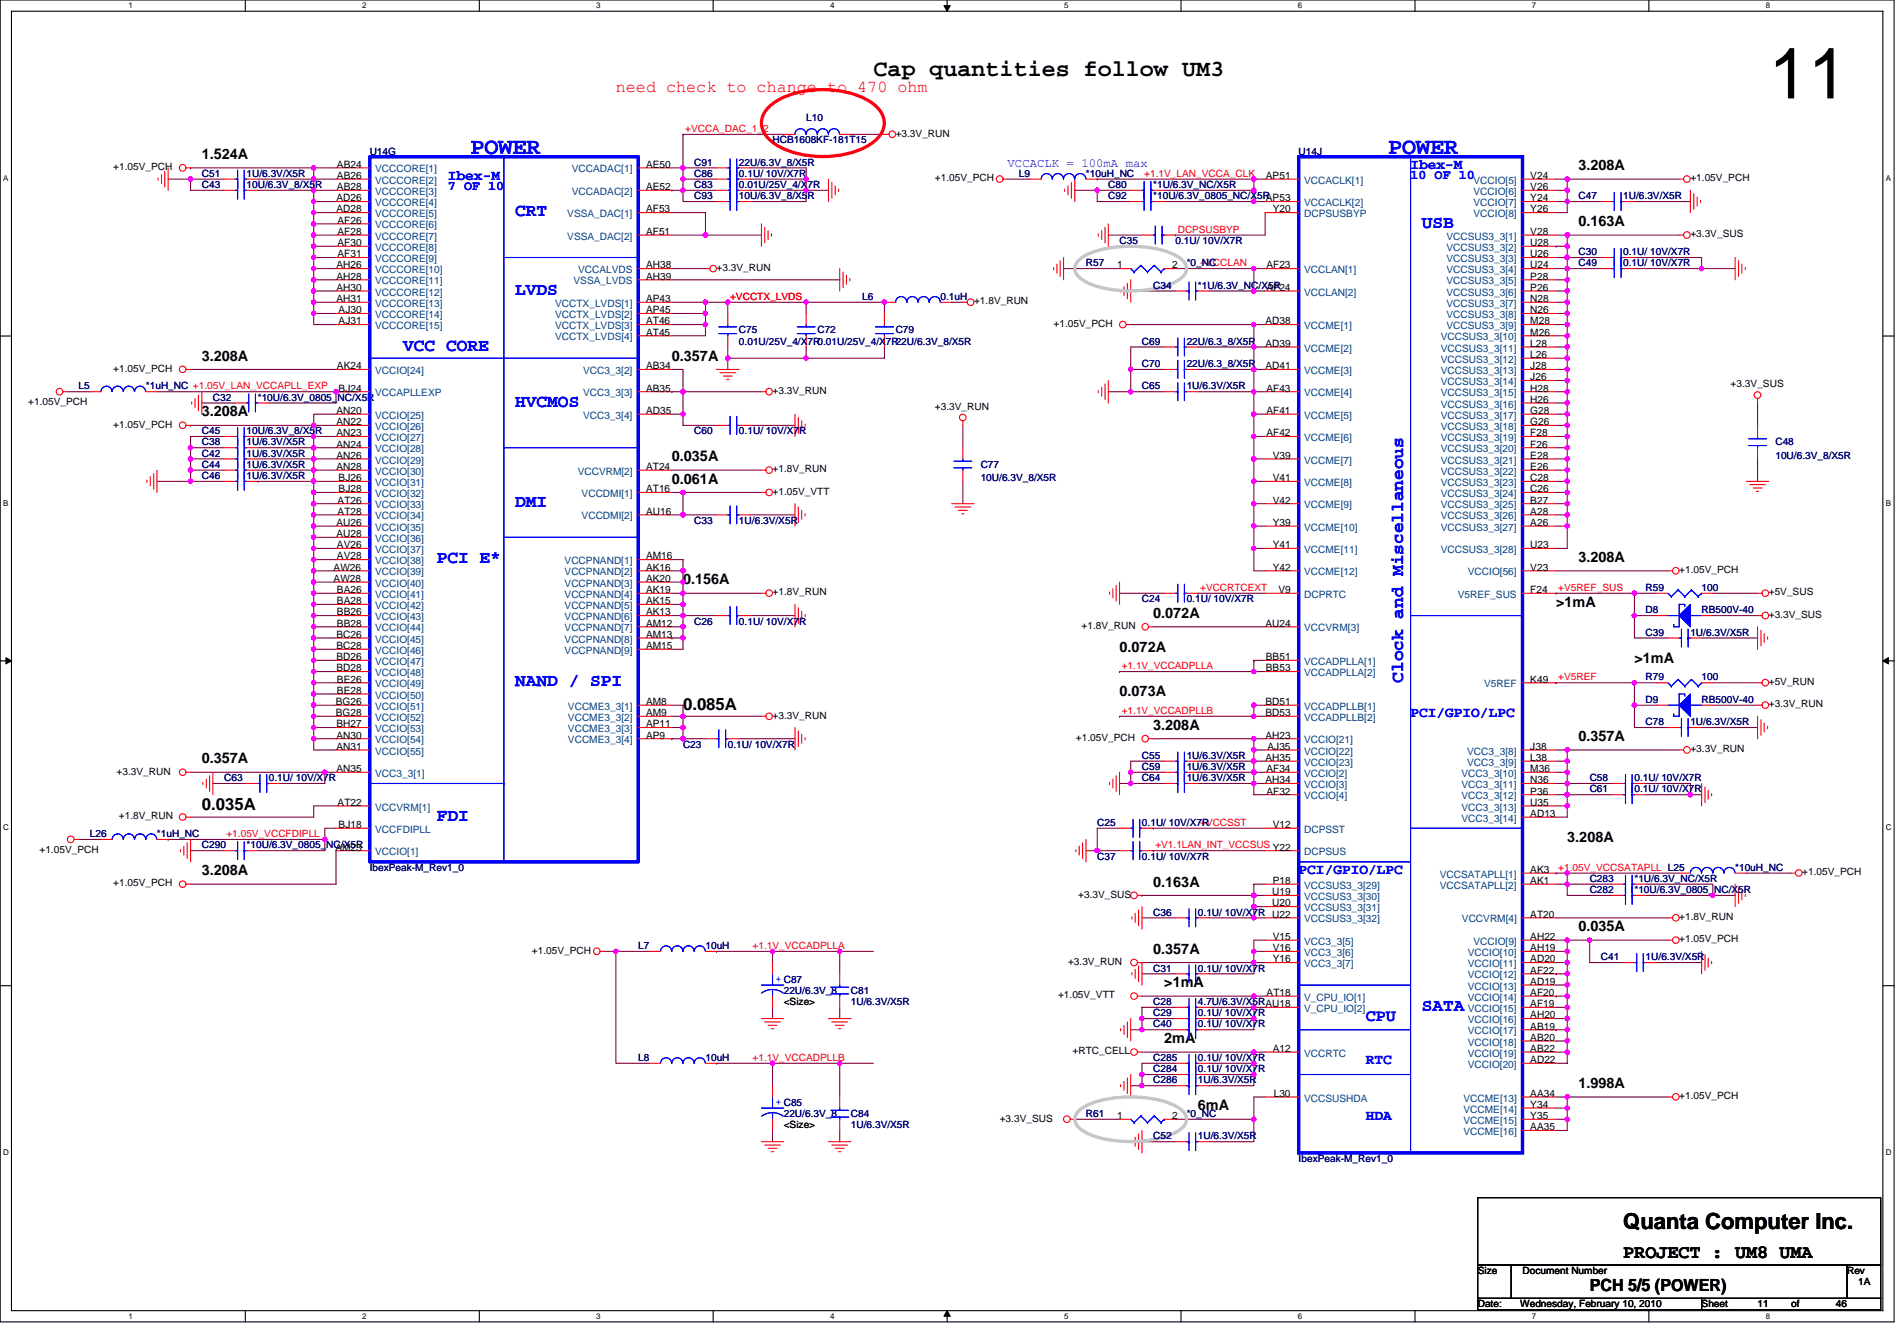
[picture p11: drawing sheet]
<svg xmlns="http://www.w3.org/2000/svg" width="297mm" height="210mm" viewBox="0 0 297 210" stroke-linecap="round" stroke-linejoin="round" font-family="sans-serif">
<defs><g id="words">
<text font-size="11.2" x="277" y="15.4">11</text>
<text font-size="3.7" x="136.8" y="11.8">Cap quantities follow UM3</text>
<g font-size="3.7" fill="#00f">
<text x="73.7" y="24.1">POWER</text>
<text x="217.4" y="24.1">POWER</text>
</g>
<text font-size="3.5" x="254.2" y="192.5">Quanta Computer Inc.</text>
<text font-size="3" x="254.2" y="197">PROJECT : UM8 UMA</text>
<g font-size="2.8" fill="#00f">
<text x="80.7" y="33.9">CRT</text>
<text x="222.6" y="35.6">USB</text>
<text x="80.7" y="46.1">LVDS</text>
<text x="63.1" y="54.9">VCC CORE</text>
<text x="80.7" y="63.7">HVCMOS</text>
<text x="80.7" y="79.4">DMI</text>
<text x="68.4" y="88.2">PCI E*</text>
<text x="80.7" y="107.5">NAND / SPI</text>
<text x="219.7" y="106.9" transform="rotate(-90 219.7 106.9)">Clock and Miscellaneous</text>
<text x="68.4" y="128.5">FDI</text>
<text x="222.6" y="158.3">SATA</text>
</g>
<text font-size="2.6" fill="#f00" x="96.4" y="14.4">need check to change to 470 ohm</text>
<g font-size="2.6">
<text x="107" y="111.1">0.085A</text>
<text x="31.6" y="126.9">0.035A</text>
<text x="248.9" y="202.2">PCH 5/5 (POWER)</text>
</g>
<text font-size="2.6" fill="#00f" x="213.9" y="159.9">CPU</text>
<g font-size="2.3">
<text x="31.6" y="24.9">1.524A</text>
<text x="247.2" y="26.6">3.208A</text>
<text x="247.2" y="35.4">0.163A</text>
<text x="31.6" y="56.5">3.208A</text>
<text x="105.2" y="56.5">0.357A</text>
<text x="31.6" y="65.2">3.208A</text>
<text x="105.2" y="72.2">0.035A</text>
<text x="105.2" y="75.7">0.061A</text>
<text x="247.2" y="88">3.208A</text>
<text x="107" y="91.5">0.156A</text>
<text x="243.6" y="95">&gt;1mA</text>
<text x="180.6" y="96.8">0.072A</text>
<text x="175.3" y="102">0.072A</text>
<text x="255.9" y="103.8">&gt;1mA</text>
<text x="175.3" y="109">0.073A</text>
<text x="31.6" y="119.5">0.357A</text>
<text x="180.6" y="114.3">3.208A</text>
<text x="247.2" y="116">0.357A</text>
<text x="245.4" y="131.8">3.208A</text>
<text x="31.6" y="137.1">3.208A</text>
<text x="180.6" y="138.8">0.163A</text>
<text x="180.6" y="149.3">0.357A</text>
<text x="247.2" y="145.8">0.035A</text>
<text x="182.3" y="154.6">&gt;1mA</text>
<text x="182.3" y="163.4">2mA</text>
<text x="187.6" y="173.9">6mA</text>
<text x="247.2" y="170.4">1.998A</text>
</g>
<g font-size="2.3" fill="#00f">
<text x="70.1" y="28.2">Ibex-M</text>
<text x="220.9" y="26.4">Ibex-M</text>
<text x="220.9" y="112.3">PCI/GPIO/LPC</text>
<text x="203.3" y="136.8">PCI/GPIO/LPC</text>
<text x="213.9" y="166.6">RTC</text>
<text x="213.9" y="175.4">HDA</text>
</g>
<g font-size="2.1" fill="#00f">
<text x="70.1" y="29.8">7 OF 10</text>
<text x="220.9" y="28">10 OF 10</text>
</g>
<text font-size="1.9" fill="#00f" x="157.8" y="26.1">VCCACLK = 100mA max</text>
<g font-size="1.6" fill="#f00">
<text x="107.3" y="20.7">+VCCA_DAC_1_2</text>
<text x="179.2" y="27.7">+1.1V_LAN_VCCA_CLK</text>
<text x="184.4" y="36.4">DCPSUSBYP</text>
<text x="187.9" y="41.7">+VCCLAN</text>
<text x="114.3" y="47">+VCCTX_LVDS</text>
<text x="187.9" y="92.5">+VCCRTCEXT</text>
<text x="244" y="92.5">+V5REF_SUS</text>
<text x="175.7" y="104.8">+1.1V_VCCADPLLA</text>
<text x="244" y="106.6">+V5REF</text>
<text x="175.7" y="111.8">+1.1V_VCCADPLLB</text>
<text x="35.5" y="131.1">+1.05V_VCCFDIPLL</text>
<text x="187.9" y="129.3">+VCCSST</text>
<text x="180.9" y="132.8">+V1.1LAN_INT_VCCSUS Y22</text>
<text x="244" y="136.4">+1.05V_VCCSATAPLL L25</text>
<text x="117.8" y="148.6">+1.1V_VCCADPLLA</text>
<text x="117.8" y="166.1">+1.1V_VCCADPLLB</text>
</g>
<g font-size="1.6" fill="#000080">
<text x="121" y="22.4">HCB1608KF-181T15</text>
<text x="126.2" y="18.9">L10</text>
<text x="31.6" y="29.4">C43</text>
<text x="31.6" y="27.7">C51</text>
<text x="38.6" y="29.4">10U/6.3V_8/X5R</text>
<text x="38.6" y="27.7">1U/6.3V/X5R</text>
<text x="57.9" y="24.2">U14G</text>
<text x="108.7" y="25.9">C91</text>
<text x="108.7" y="29.4">C83</text>
<text x="108.7" y="27.7">C86</text>
<text x="115.7" y="25.9">22U/6.3V_8/X5R</text>
<text x="115.7" y="29.4">0.01U/25V_4/X7R</text>
<text x="115.7" y="27.7">0.1U/ 10V/X7R</text>
<text x="159.5" y="27.7">L9</text>
<text x="170" y="27.7">*10uH_NC</text>
<text x="173.5" y="29.4">C80</text>
<text x="180.6" y="29.4">*1U/6.3V_NC/X5R</text>
<text x="203.3" y="24.2">U14J</text>
<text x="108.7" y="31.2">C93</text>
<text x="115.7" y="31.2">10U/6.3V_8/X5R</text>
<text x="173.5" y="31.2">C92</text>
<text x="180.6" y="31.2">*10U/6.3V_0805_NC/X5RAP53</text>
<text x="247.2" y="31.2">C47</text>
<text x="254.2" y="31.2">1U/6.3V/X5R</text>
<text x="170" y="41.7">R57</text>
<text x="175.3" y="38.2">C35</text>
<text x="184.1" y="38.2">0.1U/ 10V/X7R</text>
<text x="185.8" y="41.7">*0_NC</text>
<text x="247.2" y="41.7">C49</text>
<text x="247.2" y="40">C30</text>
<text x="254.2" y="41.7">0.1U/ 10V/X7R</text>
<text x="254.2" y="40">0.1U/ 10V/X7R</text>
<text x="135" y="47">L6</text>
<text x="147.3" y="47">0.1uH</text>
<text x="180.6" y="45.2">C34</text>
<text x="187.6" y="45.2">*1U/6.3V_NC/X5R</text>
<text x="115.7" y="52.2">C75</text>
<text x="115.7" y="54">0.01U/25V_4/X7R0.01U/25V_4/X7R22U/6.3V_8/X5R</text>
<text x="128" y="52.2">C72</text>
<text x="140.2" y="52.2">C79</text>
<text x="178.8" y="54">C69</text>
<text x="185.8" y="54">22U/6.3_8/X5R</text>
<text x="178.8" y="57.5">C70</text>
<text x="185.8" y="57.5">22U/6.3_8/X5R</text>
<text x="12.3" y="61">L5</text>
<text x="22.8" y="61">*1uH_NC +1.05V_LAN_VCCAPLL_EXP</text>
<text x="33.3" y="62.7">C32</text>
<text x="40.4" y="62.7">*10U/6.3V_0805_NC/X5R</text>
<text x="178.8" y="61">C65</text>
<text x="185.8" y="61">1U/6.3V/X5R</text>
<text x="31.6" y="69.7">C38</text>
<text x="31.6" y="68">C45</text>
<text x="31.6" y="71.5">C42</text>
<text x="38.6" y="69.7">1U/6.3V/X5R</text>
<text x="38.6" y="68">10U/6.3V_8/X5R</text>
<text x="38.6" y="71.5">1U/6.3V/X5R</text>
<text x="108.7" y="68">C60</text>
<text x="115.7" y="68">0.1U/ 10V/X7R</text>
<text x="278" y="69.7">C48</text>
<text x="278" y="71.9">10U/6.3V_8/X5R</text>
<text x="31.6" y="75">C46</text>
<text x="31.6" y="73.3">C44</text>
<text x="38.6" y="75">1U/6.3V/X5R</text>
<text x="38.6" y="73.3">1U/6.3V/X5R</text>
<text x="153.6" y="73.3">C77</text>
<text x="153.6" y="75.4">10U/6.3V_8/X5R</text>
<text x="108.7" y="82">C33</text>
<text x="115.7" y="82">1U/6.3V/X5R</text>
<text x="178.8" y="94.3">C24</text>
<text x="185.8" y="94.3">0.1U/ 10V/X7R</text>
<text x="257.7" y="92.5">R59</text>
<text x="266.4" y="92.5">100</text>
<text x="108.7" y="97.8">C26</text>
<text x="115.7" y="97.8">0.1U/ 10V/X7R</text>
<text x="257.7" y="99.5">C39</text>
<text x="257.7" y="96">D8</text>
<text x="264.7" y="99.5">1U/6.3V/X5R</text>
<text x="266.4" y="96">RB500V-40</text>
<text x="257.7" y="106.6">R79</text>
<text x="266.4" y="106.6">100</text>
<text x="257.7" y="110.1">D9</text>
<text x="257.7" y="113.6">C78</text>
<text x="264.7" y="113.6">1U/6.3V/X5R</text>
<text x="266.4" y="110.1">RB500V-40</text>
<text x="107" y="117.1">C23</text>
<text x="114" y="117.1">0.1U/ 10V/X7R</text>
<text x="178.8" y="118.8">C55</text>
<text x="185.8" y="118.8">1U/6.3V/X5R</text>
<text x="35.1" y="122.3">C63</text>
<text x="42.1" y="122.3">0.1U/ 10V/X7R</text>
<text x="178.8" y="122.3">C64</text>
<text x="178.8" y="120.6">C59</text>
<text x="185.8" y="122.3">1U/6.3V/X5R</text>
<text x="185.8" y="120.6">1U/6.3V/X5R</text>
<text x="248.9" y="124.1">C61</text>
<text x="248.9" y="122.3">C58</text>
<text x="255.9" y="124.1">0.1U/ 10V/X7R</text>
<text x="255.9" y="122.3">0.1U/ 10V/X7R</text>
<text x="14.1" y="131.1">L26</text>
<text x="24.6" y="131.1">*1uH_NC</text>
<text x="171.8" y="129.3">C25</text>
<text x="178.8" y="129.3">0.1U/ 10V/X7R</text>
<text x="31.6" y="132.8">C290</text>
<text x="38.6" y="132.8">*10U/6.3V_0805_NC/X5R</text>
<text x="57.9" y="136.4">IbexPeak-M_Rev1_0</text>
<text x="171.8" y="134.6">C37</text>
<text x="178.8" y="134.6">0.1U/ 10V/X7R</text>
<text x="271.7" y="136.4">*10uH_NC</text>
<text x="180.6" y="143.4">C36</text>
<text x="187.6" y="143.4">0.1U/ 10V/X7R U22</text>
<text x="248.9" y="139.8">C282</text>
<text x="248.9" y="138.1">C283</text>
<text x="255.9" y="139.8">*10U/6.3V_0805_NC/X5R</text>
<text x="255.9" y="138.1">*1U/6.3V_NC/X5R</text>
<text x="99.9" y="148.6">L7</text>
<text x="110.5" y="148.6">10uH</text>
<text x="122.7" y="155.6">22U/6.3V_8</text>
<text x="133.2" y="155.6">C81</text>
<text x="180.6" y="152.1">C31</text>
<text x="187.6" y="152.1">0.1U/ 10V/X7R</text>
<text x="250.7" y="150.4">C41</text>
<text x="257.7" y="150.4">1U/6.3V/X5R</text>
<text x="133.2" y="157.4">1U/6.3V/X5R</text>
<text x="180.6" y="157.4">C28</text>
<text x="180.6" y="159.1">C29</text>
<text x="180.6" y="160.9">C40</text>
<text x="187.6" y="157.4">4.7U/6.3V/X5RAU18</text>
<text x="187.6" y="159.1">0.1U/ 10V/X7R</text>
<text x="187.6" y="160.9">0.1U/ 10V/X7R</text>
<text x="99.9" y="166.1">L8</text>
<text x="110.5" y="166.1">10uH</text>
<text x="180.6" y="167.9">C284</text>
<text x="180.6" y="166.1">C285</text>
<text x="187.6" y="167.9">0.1U/ 10V/X7R</text>
<text x="187.6" y="166.1">0.1U/ 10V/X7R</text>
<text x="180.6" y="169.7">C286</text>
<text x="187.6" y="169.7">1U/6.3V/X5R</text>
<text x="122.7" y="174.9">22U/6.3V_8</text>
<text x="133.2" y="174.9">C84</text>
<text x="133.2" y="176.7">1U/6.3V/X5R</text>
<text x="170" y="174.9">R61</text>
<text x="180.6" y="178.4">C52</text>
<text x="185.8" y="174.9">*0_NC</text>
<text x="187.6" y="178.4">1U/6.3V/X5R</text>
<text x="203.3" y="181.9">IbexPeak-M_Rev1_0</text>
</g>
<g font-size="1.6">
<text x="140.2" y="21.4">+3.3V_RUN</text>
<text x="17.7" y="26.6">+1.05V_PCH</text>
<text x="52.8" y="26.3">AB24</text>
<text x="52.8" y="28">AB26</text>
<text x="52.8" y="29.8">AB28</text>
<text x="101.2" y="26.3">AE50</text>
<text x="101.2" y="29.8">AE52</text>
<text x="146.4" y="28.4">+1.05V_PCH</text>
<text x="198.2" y="28">AP51</text>
<text x="239.6" y="28">V24</text>
<text x="239.6" y="29.8">V26</text>
<text x="264.7" y="28.4">+1.05V_PCH</text>
<text x="52.7" y="31.5">AD26</text>
<text x="52.7" y="33.3">AD28</text>
<text x="52.8" y="35">AF26</text>
<text x="101.2" y="33.3">AF53</text>
<text x="199.3" y="33.3">Y20</text>
<text x="239.6" y="31.5">Y24</text>
<text x="239.6" y="33.3">Y26</text>
<text x="52.8" y="36.8">AF28</text>
<text x="52.8" y="38.5">AF30</text>
<text x="52.8" y="40.3">AF31</text>
<text x="101.2" y="36.8">AF51</text>
<text x="239.6" y="40.3">U26</text>
<text x="239.6" y="38.5">U28</text>
<text x="239.6" y="36.8">V28</text>
<text x="264.7" y="37.1">+3.3V_SUS</text>
<text x="52.7" y="42">AH26</text>
<text x="52.7" y="43.8">AH28</text>
<text x="52.7" y="45.6">AH30</text>
<text x="52.7" y="47.3">AH31</text>
<text x="101.2" y="42">AH38</text>
<text x="101.2" y="43.8">AH39</text>
<text x="101.2" y="47.3">AP43</text>
<text x="112.2" y="42.4">+3.3V_RUN</text>
<text x="152.5" y="47.7">+1.8V_RUN</text>
<text x="174.9" y="42">1</text>
<text x="183.5" y="42">2</text>
<text x="198.3" y="42">AF23</text>
<text x="198.3" y="45.6">AF24</text>
<text x="239.6" y="47.3">N28</text>
<text x="239.6" y="45.6">P26</text>
<text x="239.6" y="43.8">P28</text>
<text x="239.6" y="42">U24</text>
<text x="53" y="49.1">AJ30</text>
<text x="53" y="50.8">AJ31</text>
<text x="101.2" y="49.1">AP45</text>
<text x="101.2" y="52.6">AT45</text>
<text x="101.2" y="50.8">AT46</text>
<text x="165" y="51.2">+1.05V_PCH</text>
<text x="198.1" y="50.8">AD38</text>
<text x="239.6" y="52.6">M26</text>
<text x="239.6" y="50.8">M28</text>
<text x="239.6" y="49.1">N26</text>
<text x="17.7" y="58.2">+1.05V_PCH</text>
<text x="52.8" y="57.8">AK24</text>
<text x="101.2" y="57.8">AB34</text>
<text x="198.1" y="54.3">AD39</text>
<text x="198.1" y="57.8">AD41</text>
<text x="239.6" y="59.6">J26</text>
<text x="239.6" y="57.8">J28</text>
<text x="239.6" y="56.1">L26</text>
<text x="239.6" y="54.3">L28</text>
<text x="4.4" y="63.4">+1.05V_PCH</text>
<text x="52.7" y="64.8">AN20</text>
<text x="53" y="61.3">BJ24</text>
<text x="101.2" y="61.3">AB35</text>
<text x="101.2" y="64.8">AD35</text>
<text x="121" y="61.7">+3.3V_RUN</text>
<text x="146.4" y="64.1">+3.3V_RUN</text>
<text x="198.3" y="64.8">AF41</text>
<text x="198.3" y="61.3">AF43</text>
<text x="239.6" y="64.8">G28</text>
<text x="239.6" y="63.1">H26</text>
<text x="239.6" y="61.3">H28</text>
<text x="271" y="60.6">+3.3V_SUS</text>
<text x="17.7" y="67">+1.05V_PCH</text>
<text x="52.7" y="68.3">AN23</text>
<text x="52.7" y="70.1">AN24</text>
<text x="52.7" y="71.8">AN26</text>
<text x="52.7" y="66.6">AN22</text>
<text x="198.3" y="68.3">AF42</text>
<text x="199.3" y="71.8">V39</text>
<text x="239.6" y="71.8">E28</text>
<text x="239.6" y="70.1">F26</text>
<text x="239.6" y="68.3">F28</text>
<text x="239.6" y="66.6">G26</text>
<text x="52.7" y="73.6">AN28</text>
<text x="53" y="75.4">BJ26</text>
<text x="53" y="77.1">BJ28</text>
<text x="101.2" y="73.6">AT24</text>
<text x="101.2" y="77.1">AT16</text>
<text x="121" y="77.5">+1.05V_VTT</text>
<text x="121" y="74">+1.8V_RUN</text>
<text x="199.3" y="75.4">V41</text>
<text x="239.6" y="77.1">C26</text>
<text x="239.6" y="75.4">C28</text>
<text x="239.6" y="73.6">E26</text>
<text x="52.7" y="82.4">AU26</text>
<text x="52.9" y="78.8">AT26</text>
<text x="52.9" y="80.6">AT28</text>
<text x="101.2" y="80.6">AU16</text>
<text x="199.3" y="78.8">V42</text>
<text x="199.3" y="82.4">Y39</text>
<text x="239.6" y="82.4">A26</text>
<text x="239.6" y="80.6">A28</text>
<text x="239.6" y="78.8">B27</text>
<text x="52.2" y="89.4">AW26</text>
<text x="52.7" y="84.1">AU28</text>
<text x="52.8" y="85.9">AV26</text>
<text x="52.8" y="87.6">AV28</text>
<text x="101.2" y="89.4">AK16</text>
<text x="101.2" y="87.6">AM16</text>
<text x="199.3" y="85.9">Y41</text>
<text x="199.3" y="89.4">Y42</text>
<text x="239.6" y="89.4">V23</text>
<text x="239.6" y="85.9">U23</text>
<text x="262.9" y="89.7">+1.05V_PCH</text>
<text x="52.2" y="91.1">AW28</text>
<text x="52.8" y="92.9">BA26</text>
<text x="52.8" y="94.6">BA28</text>
<text x="101.2" y="92.9">AK19</text>
<text x="101.2" y="91.1">AK20</text>
<text x="101.2" y="94.6">AK15</text>
<text x="121" y="93.2">+1.8V_RUN</text>
<text x="200.2" y="92.9">V9</text>
<text x="239.6" y="92.9">F24</text>
<text x="277" y="93.2">+5V_SUS</text>
<text x="52.7" y="99.9">BC26</text>
<text x="52.7" y="101.6">BC28</text>
<text x="52.8" y="96.4">BB26</text>
<text x="52.8" y="98.1">BB28</text>
<text x="101.2" y="96.4">AK13</text>
<text x="101.2" y="98.1">AM12</text>
<text x="101.2" y="99.9">AM13</text>
<text x="101.2" y="101.6">AM15</text>
<text x="169.4" y="98.5">+1.8V_RUN</text>
<text x="198.1" y="98.1">AU24</text>
<text x="277" y="96.8">+3.3V_SUS</text>
<text x="52.7" y="103.4">BD26</text>
<text x="52.7" y="105.1">BD28</text>
<text x="52.8" y="106.9">BE26</text>
<text x="198.2" y="105.1">BB53</text>
<text x="198.2" y="103.4">BB51</text>
<text x="239.6" y="106.9">K49</text>
<text x="277" y="107.3">+5V_RUN</text>
<text x="52.6" y="110.4">BG26</text>
<text x="52.6" y="112.1">BG28</text>
<text x="52.7" y="113.9">BH27</text>
<text x="52.8" y="108.6">BE28</text>
<text x="101.2" y="110.4">AM8</text>
<text x="101.2" y="112.1">AM9</text>
<text x="101.2" y="113.9">AP11</text>
<text x="121" y="112.5">+3.3V_RUN</text>
<text x="198.1" y="110.4">BD51</text>
<text x="198.1" y="112.1">BD53</text>
<text x="277" y="110.8">+3.3V_RUN</text>
<text x="52.7" y="115.7">AN30</text>
<text x="52.7" y="117.4">AN31</text>
<text x="101.2" y="115.7">AP9</text>
<text x="168.5" y="116">+1.05V_PCH</text>
<text x="198.1" y="119.2">AH35</text>
<text x="198.1" y="115.7">AH23</text>
<text x="198.5" y="117.4">AJ35</text>
<text x="239.6" y="117.4">J38</text>
<text x="239.6" y="119.2">L38</text>
<text x="264.7" y="117.8">+3.3V_RUN</text>
<text x="18.3" y="121.3">+3.3V_RUN</text>
<text x="52.7" y="120.9">AN35</text>
<text x="198.1" y="122.7">AH34</text>
<text x="198.3" y="120.9">AF34</text>
<text x="198.3" y="124.4">AF32</text>
<text x="239.6" y="120.9">M36</text>
<text x="239.6" y="122.7">N36</text>
<text x="239.6" y="124.4">P36</text>
<text x="18.6" y="128.3">+1.8V_RUN</text>
<text x="52.9" y="126.2">AT22</text>
<text x="53" y="129.7">BJ18</text>
<text x="199.3" y="129.7">V12</text>
<text x="239.6" y="126.2">U35</text>
<text x="239.6" y="127.9">AD13</text>
<text x="6.2" y="133.5">+1.05V_PCH</text>
<text x="52.5" y="133.2">AM23</text>
<text x="239.6" y="136.7">AK3</text>
<text x="282.2" y="137.1">+1.05V_PCH</text>
<text x="17.7" y="138.8">+1.05V_PCH</text>
<text x="168.8" y="140.6">+3.3V_SUS</text>
<text x="199.2" y="140.2">U19</text>
<text x="199.2" y="141.9">U20</text>
<text x="199.3" y="138.4">P18</text>
<text x="239.6" y="138.4">AK1</text>
<text x="239.6" y="143.7">AT20</text>
<text x="83.3" y="149.3">+1.05V_PCH</text>
<text x="199.3" y="147.2">V15</text>
<text x="199.3" y="148.9">V16</text>
<text x="239.6" y="148.9">AH19</text>
<text x="239.6" y="147.2">AH22</text>
<text x="262.9" y="144.1">+1.8V_RUN</text>
<text x="262.9" y="147.6">+1.05V_PCH</text>
<text x="167.2" y="151.1">+3.3V_RUN</text>
<text x="198.3" y="156">AT18</text>
<text x="199.3" y="150.7">Y16</text>
<text x="239.6" y="154.2">AD19</text>
<text x="239.6" y="156">AF20</text>
<text x="239.6" y="150.7">AD20</text>
<text x="239.6" y="152.5">AF22</text>
<text x="122.7" y="157.4">&lt;Size&gt;</text>
<text x="165.7" y="156.3">+1.05V_VTT</text>
<text x="239.6" y="157.7">AF19</text>
<text x="239.6" y="159.5">AH20</text>
<text x="239.6" y="161.2">AB19</text>
<text x="167.9" y="165.1">+RTC_CELL</text>
<text x="199.3" y="164.7">A12</text>
<text x="239.6" y="166.5">AD22</text>
<text x="239.6" y="163">AB20</text>
<text x="239.6" y="164.7">AB22</text>
<text x="199.5" y="171.7">L30</text>
<text x="239.6" y="171.7">AA34</text>
<text x="239.6" y="173.5">Y34</text>
<text x="262.9" y="172.1">+1.05V_PCH</text>
<text x="122.7" y="176.7">&lt;Size&gt;</text>
<text x="156.5" y="175.6">+3.3V_SUS</text>
<text x="174.9" y="175.2">1</text>
<text x="183.5" y="175.2">2</text>
<text x="239.6" y="175.2">Y35</text>
<text x="239.6" y="177">AA35</text>
<text x="231.4" y="199.5">Size</text>
<text x="238.4" y="199.5">Document Number</text>
<text x="289.2" y="199.5">Rev</text>
<text x="291" y="201.2">1A</text>
<text x="231.4" y="204.7">Date:</text>
<text x="238" y="204.7">Wednesday, February 10, 2010</text>
<text x="266.4" y="204.7">Sheet</text>
<text x="275.2" y="204.7">11</text>
<text x="280.5" y="204.7">of</text>
<text x="287.5" y="204.7">46</text>
</g>
<g font-size="1.6" fill="#004080">
<text x="58.8" y="27">VCCCORE[1]</text>
<text x="58.8" y="28.8">VCCCORE[2]</text>
<text x="89.6" y="27">VCCADAC[1]</text>
<text x="204.2" y="28.8">VCCACLK[1]</text>
<text x="230.7" y="28.8">VCCIO[5]</text>
<text x="58.8" y="30.5">VCCCORE[3]</text>
<text x="58.8" y="32.3">VCCCORE[4]</text>
<text x="58.8" y="34">VCCCORE[5]</text>
<text x="58.8" y="35.8">VCCCORE[6]</text>
<text x="88.8" y="34">VSSA_DAC[1]</text>
<text x="89.6" y="30.5">VCCADAC[2]</text>
<text x="204.2" y="34">DCPSUSBYP</text>
<text x="204.2" y="32.3">VCCACLK[2]</text>
<text x="230.7" y="30.5">VCCIO[6]</text>
<text x="230.7" y="32.3">VCCIO[7]</text>
<text x="230.7" y="34">VCCIO[8]</text>
<text x="58.8" y="37.5">VCCCORE[7]</text>
<text x="58.8" y="39.3">VCCCORE[8]</text>
<text x="58.8" y="41">VCCCORE[9]</text>
<text x="88.8" y="37.5">VSSA_DAC[2]</text>
<text x="226.5" y="41">VCCSUS3_3[3]</text>
<text x="226.5" y="39.3">VCCSUS3_3[2]</text>
<text x="226.5" y="37.5">VCCSUS3_3[1]</text>
<text x="58.8" y="42.8">VCCCORE[10]</text>
<text x="58.8" y="44.5">VCCCORE[11]</text>
<text x="58.8" y="46.3">VCCCORE[12]</text>
<text x="89.8" y="44.5">VSSA_LVDS</text>
<text x="90.5" y="42.8">VCCALVDS</text>
<text x="204.2" y="42.8">VCCLAN[1]</text>
<text x="204.2" y="46.3">VCCLAN[2]</text>
<text x="226.5" y="46.3">VCCSUS3_3[6]</text>
<text x="226.5" y="44.5">VCCSUS3_3[5]</text>
<text x="226.5" y="42.8">VCCSUS3_3[4]</text>
<text x="58.8" y="48">VCCCORE[13]</text>
<text x="58.8" y="49.8">VCCCORE[14]</text>
<text x="58.8" y="51.5">VCCCORE[15]</text>
<text x="86.9" y="48">VCCTX_LVDS[1]</text>
<text x="86.9" y="49.8">VCCTX_LVDS[2]</text>
<text x="86.9" y="53.3">VCCTX_LVDS[4]</text>
<text x="86.9" y="51.5">VCCTX_LVDS[3]</text>
<text x="204.2" y="51.5">VCCME[1]</text>
<text x="225.6" y="53.3">VCCSUS3_3[10]</text>
<text x="226.5" y="51.5">VCCSUS3_3[9]</text>
<text x="226.5" y="49.8">VCCSUS3_3[8]</text>
<text x="226.5" y="48">VCCSUS3_3[7]</text>
<text x="58.8" y="58.6">VCCIO[24]</text>
<text x="91.3" y="58.6">VCC3_3[2]</text>
<text x="204.2" y="55.1">VCCME[2]</text>
<text x="204.2" y="58.6">VCCME[3]</text>
<text x="225.6" y="58.6">VCCSUS3_3[13]</text>
<text x="225.6" y="56.8">VCCSUS3_3[12]</text>
<text x="225.6" y="55.1">VCCSUS3_3[11]</text>
<text x="58.8" y="62.1">VCCAPLLEXP</text>
<text x="58.8" y="65.6">VCCIO[25]</text>
<text x="91.3" y="62.1">VCC3_3[3]</text>
<text x="91.3" y="65.6">VCC3_3[4]</text>
<text x="204.2" y="65.6">VCCME[5]</text>
<text x="204.2" y="62.1">VCCME[4]</text>
<text x="225.6" y="65.6">VCCSUS3_3[17]</text>
<text x="225.6" y="63.8">VCCSUS3_3[16]</text>
<text x="225.6" y="62.1">VCCSUS3_3[15]</text>
<text x="225.6" y="60.3">VCCSUS3_3[14]</text>
<text x="58.8" y="69.1">VCCIO[27]</text>
<text x="58.8" y="70.8">VCCIO[28]</text>
<text x="58.8" y="67.3">VCCIO[26]</text>
<text x="204.2" y="69.1">VCCME[6]</text>
<text x="225.6" y="70.8">VCCSUS3_3[20]</text>
<text x="225.6" y="69.1">VCCSUS3_3[19]</text>
<text x="225.6" y="67.3">VCCSUS3_3[18]</text>
<text x="58.8" y="72.6">VCCIO[29]</text>
<text x="58.8" y="74.3">VCCIO[30]</text>
<text x="58.8" y="76.1">VCCIO[31]</text>
<text x="58.8" y="77.8">VCCIO[32]</text>
<text x="90.5" y="74.3">VCCVRM[2]</text>
<text x="91.1" y="77.8">VCCDMI[1]</text>
<text x="204.2" y="72.6">VCCME[7]</text>
<text x="204.2" y="76.1">VCCME[8]</text>
<text x="225.6" y="77.8">VCCSUS3_3[24]</text>
<text x="225.6" y="76.1">VCCSUS3_3[23]</text>
<text x="225.6" y="74.3">VCCSUS3_3[22]</text>
<text x="225.6" y="72.6">VCCSUS3_3[21]</text>
<text x="58.8" y="79.6">VCCIO[33]</text>
<text x="58.8" y="81.3">VCCIO[34]</text>
<text x="58.8" y="83.1">VCCIO[35]</text>
<text x="91.1" y="81.3">VCCDMI[2]</text>
<text x="204.2" y="79.6">VCCME[9]</text>
<text x="204.2" y="83.1">VCCME[10]</text>
<text x="225.6" y="83.1">VCCSUS3_3[27]</text>
<text x="225.6" y="81.3">VCCSUS3_3[26]</text>
<text x="225.6" y="79.6">VCCSUS3_3[25]</text>
<text x="58.8" y="84.9">VCCIO[36]</text>
<text x="58.8" y="86.6">VCCIO[37]</text>
<text x="58.8" y="88.3">VCCIO[38]</text>
<text x="88.4" y="88.3">VCCPNAND[1]</text>
<text x="204.2" y="86.6">VCCME[11]</text>
<text x="225.6" y="86.6">VCCSUS3_3[28]</text>
<text x="58.8" y="90.1">VCCIO[39]</text>
<text x="58.8" y="91.9">VCCIO[40]</text>
<text x="58.8" y="93.6">VCCIO[41]</text>
<text x="58.8" y="95.4">VCCIO[42]</text>
<text x="88.4" y="93.6">VCCPNAND[4]</text>
<text x="88.4" y="91.9">VCCPNAND[3]</text>
<text x="88.4" y="95.4">VCCPNAND[5]</text>
<text x="88.4" y="90.1">VCCPNAND[2]</text>
<text x="204.2" y="90.1">VCCME[12]</text>
<text x="204.2" y="93.6">DCPRTC</text>
<text x="228.3" y="93.6">V5REF_SUS</text>
<text x="229.8" y="90.1">VCCIO[56]</text>
<text x="58.8" y="97.1">VCCIO[43]</text>
<text x="58.8" y="98.9">VCCIO[44]</text>
<text x="58.8" y="100.6">VCCIO[45]</text>
<text x="88.4" y="97.1">VCCPNAND[6]</text>
<text x="88.4" y="98.9">VCCPNAND[7]</text>
<text x="88.4" y="100.6">VCCPNAND[8]</text>
<text x="204.2" y="98.9">VCCVRM[3]</text>
<text x="58.8" y="102.4">VCCIO[46]</text>
<text x="58.8" y="104.1">VCCIO[47]</text>
<text x="58.8" y="105.9">VCCIO[48]</text>
<text x="58.8" y="107.6">VCCIO[49]</text>
<text x="88.4" y="102.4">VCCPNAND[9]</text>
<text x="204.2" y="105.9">VCCADPLLA[2]</text>
<text x="204.2" y="104.1">VCCADPLLA[1]</text>
<text x="232.4" y="107.6">V5REF</text>
<text x="58.8" y="109.4">VCCIO[50]</text>
<text x="58.8" y="111.1">VCCIO[51]</text>
<text x="58.8" y="112.9">VCCIO[52]</text>
<text x="88.9" y="111.1">VCCME3_3[1]</text>
<text x="88.9" y="112.9">VCCME3_3[2]</text>
<text x="204.2" y="111.1">VCCADPLLB[1]</text>
<text x="204.2" y="112.9">VCCADPLLB[2]</text>
<text x="58.8" y="116.4">VCCIO[54]</text>
<text x="58.8" y="118.2">VCCIO[55]</text>
<text x="58.8" y="114.6">VCCIO[53]</text>
<text x="88.9" y="114.6">VCCME3_3[3]</text>
<text x="88.9" y="116.4">VCCME3_3[4]</text>
<text x="204.2" y="118.2">VCCIO[22]</text>
<text x="204.2" y="119.9">VCCIO[23]</text>
<text x="204.2" y="116.4">VCCIO[21]</text>
<text x="229.7" y="118.2">VCC3_3[8]</text>
<text x="229.7" y="119.9">VCC3_3[9]</text>
<text x="58.8" y="121.6">VCC3_3[1]</text>
<text x="204.2" y="121.6">VCCIO[2]</text>
<text x="204.2" y="123.4">VCCIO[3]</text>
<text x="204.2" y="125.2">VCCIO[4]</text>
<text x="228.9" y="121.6">VCC3_3[10]</text>
<text x="228.9" y="123.4">VCC3_3[11]</text>
<text x="228.9" y="125.2">VCC3_3[12]</text>
<text x="58.8" y="126.9">VCCVRM[1]</text>
<text x="58.8" y="130.4">VCCFDIPLL</text>
<text x="204.2" y="130.4">DCPSST</text>
<text x="228.9" y="126.9">VCC3_3[13]</text>
<text x="228.9" y="128.7">VCC3_3[14]</text>
<text x="58.8" y="133.9">VCCIO[1]</text>
<text x="204.2" y="133.9">DCPSUS</text>
<text x="225.4" y="137.4">VCCSATAPLL[1]</text>
<text x="204.2" y="139.2">VCCSUS3_3[29]</text>
<text x="204.2" y="140.9">VCCSUS3_3[30]</text>
<text x="204.2" y="142.7">VCCSUS3_3[31]</text>
<text x="225.4" y="139.2">VCCSATAPLL[2]</text>
<text x="204.2" y="147.9">VCC3_3[5]</text>
<text x="204.2" y="149.7">VCC3_3[6]</text>
<text x="204.2" y="144.4">VCCSUS3_3[32]</text>
<text x="228.9" y="144.4">VCCVRM[4]</text>
<text x="229.8" y="149.7">VCCIO[10]</text>
<text x="230.7" y="147.9">VCCIO[9]</text>
<text x="204.2" y="151.4">VCC3_3[7]</text>
<text x="229.8" y="155">VCCIO[13]</text>
<text x="229.8" y="151.4">VCCIO[11]</text>
<text x="229.8" y="153.2">VCCIO[12]</text>
<text x="204.2" y="156.7">V_CPU_IO[1]</text>
<text x="204.2" y="158.5">V_CPU_IO[2]</text>
<text x="229.8" y="156.7">VCCIO[14]</text>
<text x="229.8" y="158.5">VCCIO[15]</text>
<text x="229.8" y="160.2">VCCIO[16]</text>
<text x="229.8" y="162">VCCIO[17]</text>
<text x="204.2" y="165.5">VCCRTC</text>
<text x="229.8" y="167.2">VCCIO[20]</text>
<text x="229.8" y="163.7">VCCIO[18]</text>
<text x="229.8" y="165.5">VCCIO[19]</text>
<text x="204.2" y="172.5">VCCSUSHDA</text>
<text x="229.2" y="172.5">VCCME[13]</text>
<text x="229.2" y="174.2">VCCME[14]</text>
<text x="229.2" y="176">VCCME[15]</text>
<text x="229.2" y="177.7">VCCME[16]</text>
</g>
<g font-size="1.6" fill="#00f">
<text x="121.5" y="153.7">+ C87</text>
<text x="121.5" y="173">+ C85</text>
</g>
<g font-size="1.3">
<text x="20.1" y="1.3">1</text>
<text x="56.7" y="1.3">2</text>
<text x="93.4" y="1.3">3</text>
<text x="130" y="1.3">4</text>
<text x="166.6" y="1.3">5</text>
<text x="203.2" y="1.3">6</text>
<text x="239.9" y="1.3">7</text>
<text x="276.5" y="1.3">8</text>
<text x=".5" y="28.3">A</text>
<text x="295.3" y="28.3">A</text>
<text x=".5" y="79.2">B</text>
<text x="295.3" y="79.2">B</text>
<text x=".5" y="130">C</text>
<text x="295.3" y="130">C</text>
<text x=".5" y="180.9">D</text>
<text x="295.3" y="180.9">D</text>
<text x="20.1" y="206.5">1</text>
<text x="56.7" y="206.5">2</text>
<text x="93.4" y="206.5">3</text>
<text x="130" y="206.5">4</text>
<text x="166.6" y="206.5">5</text>
<text x="203.2" y="206.5">6</text>
<text x="239.9" y="206.5">7</text>
<text x="276.5" y="206.5">8</text>
</g>
</g></defs>
<path d="M0 0h296.6v207h-296.6zM1.8 1.8h293v203.4h-293z" fill="none" stroke="#000" stroke-width=".17"/>
<g fill="#fff">
<path d="M20.1 .2h.7v1.4h-.7z"/>
<path d="M20.1 205.4h.7v1.4h-.7z"/>
</g>
<path d="M38.4 0v1.8M38.4 205.2v1.8" fill="none" stroke="#000" stroke-width=".17"/>
<g fill="#fff">
<path d="M56.7 .2h.7v1.4h-.7z"/>
<path d="M56.7 205.4h.7v1.4h-.7z"/>
</g>
<path d="M75.1 0v1.8M75.1 205.2v1.8" fill="none" stroke="#000" stroke-width=".17"/>
<g fill="#fff">
<path d="M93.4 .2h.6v1.4h-.6z"/>
<path d="M93.4 205.4h.6v1.4h-.6z"/>
</g>
<path d="M111.7 0v1.8M111.7 205.2v1.8" fill="none" stroke="#000" stroke-width=".17"/>
<g fill="#fff">
<path d="M130 .2h.7v1.4h-.7z"/>
<path d="M130 205.4h.7v1.4h-.7z"/>
</g>
<path d="M148.3 0v1.8M148.3 205.2v1.8" fill="none" stroke="#000" stroke-width=".17"/>
<path d="M147.8 .9h1l-.5 .9zM148.3 205.2l.5 .9h-1z" fill="#000" stroke="#000" stroke-width=".16"/>
<g fill="#fff">
<path d="M166.6 .2h.7v1.4h-.7z"/>
<path d="M166.6 205.4h.7v1.4h-.7z"/>
</g>
<path d="M184.9 0v1.8M184.9 205.2v1.8" fill="none" stroke="#000" stroke-width=".17"/>
<g fill="#fff">
<path d="M203.2 .2h.7v1.4h-.7z"/>
<path d="M203.2 205.4h.7v1.4h-.7z"/>
</g>
<path d="M221.6 0v1.8M221.6 205.2v1.8" fill="none" stroke="#000" stroke-width=".17"/>
<g fill="#fff">
<path d="M239.9 .2h.7v1.4h-.7z"/>
<path d="M239.9 205.4h.7v1.4h-.7z"/>
</g>
<path d="M258.2 0v1.8M258.2 205.2v1.8" fill="none" stroke="#000" stroke-width=".17"/>
<g fill="#fff">
<path d="M276.5 .2h.7v1.4h-.7z"/>
<path d="M276.5 205.4h.7v1.4h-.7z"/>
<path d="M.5 27.2h.8v1.4h-.8z"/>
<path d="M295.3 27.2h.8v1.4h-.8z"/>
<path d="M.5 78h.8v1.4h-.8z"/>
<path d="M295.3 78h.8v1.4h-.8z"/>
</g>
<path d="M0 52.6h1.8M294.8 52.6h1.8" fill="none" stroke="#000" stroke-width=".17"/>
<g fill="#fff">
<path d="M.5 128.9h.9v1.4h-.9z"/>
<path d="M295.3 128.9h.9v1.4h-.9z"/>
</g>
<path d="M0 103.5h1.8M294.8 103.5h1.8" fill="none" stroke="#000" stroke-width=".17"/>
<path d="M.9 103l.9 .5-.9 .5zM294.8 103.5l.9-.5v1z" fill="#000" stroke="#000" stroke-width=".16"/>
<g fill="#fff">
<path d="M.5 179.8h.9v1.4h-.9z"/>
<path d="M295.3 179.8h.9v1.4h-.9z"/>
</g>
<path d="M0 154.3h1.8M294.8 154.3h1.8M231.4 187.5h63.1v10.6h-63.1zM231.4 198.1h5.2v5.2h-5.2zM236.6 198.1h52.6v5.2h-52.6zM289.2 198.1h5.3v5.2h-5.3zM231.4 203.3h35v1.8h-35zM266.4 203.3h28.1v1.8h-28.1z" fill="none" stroke="#000" stroke-width=".17"/>
<g fill="none" stroke="#800040" stroke-width=".17">
<path d="M26.3 28h3.5M29.8 28h.1M29.8 26.3h.1M29.8 28v1.8h5.3M29.8 28h5.3M29.8 26.3h19.3M40.4 28h8.7M40.4 29.8h8.7M49.1 26.3h3.5M49.1 28h.1M49.1 29.8h3.5M49.1 31.6h3.5"/>
<path d="M49.1 33.3h3.5M49.1 35.1h3.5M49.1 36.8h3.5M49.1 38.6h3.5M49.1 36.8h.1M49.1 35.1h.1M49.1 33.3h.1M49.1 31.6h.1M49.1 29.8h.1M49.1 26.3v3.5M49.1 38.6v3.5M49.1 38.6h.1"/>
<path d="M49.1 28h3.5M49.1 29.8v8.8M105.2 33.3h5.3v3.5M105.2 36.8h5.3M105.2 29.8h.1M105.2 26.3h1.8M105.2 29.8h1.8M107 29.8h5.2M107 28h.1M107 26.3h.1M107 28v1.8M107 21h.1"/>
<path d="M107 21v5.3M107 26.3h5.2M107 29.8v1.8h5.2M107 28h5.2M107 26.3v1.7M107 21h15.7M110.5 36.8h.1M110.5 36.8h8.7M117.5 26.3h8.7v1.7M117.5 29.8h8.7M117.5 28h8.7M126.2 29.8h3.5"/>
<path d="M126.2 28h.1M126.2 29.8v1.8h-8.7M126.2 29.8h.1M126.2 28v1.8M133.2 21h5.3M157.8 28h3.5M168.3 29.8h3.5M171.8 29.8h.1M171.8 29.8v1.8h5.3M171.8 28h24.5v1.8M171.8 28h.1M171.8 29.8h5.3"/>
<path d="M173.5 36.8h5.3M182.3 29.8h14M184.1 36.8h.1M196.3 31.6h.1M196.3 28h.1M196.3 29.8h.1M196.3 29.8v1.8h-14M196.3 28h1.8M196.3 31.6h1.8M198.1 33.3v3.5h-14M243.6 28h1.8M243.6 29.8h1.8"/>
<path d="M243.6 31.6h1.8M243.6 36.8h19.3M243.6 38.6h.1M243.6 38.6h1.8M245.4 28h.1M245.4 29.8v3.5h-1.8M245.4 31.6h.1M245.4 38.6h.1M245.4 31.6h5.3M245.4 36.8v49.1h-1.8M245.4 28v1.8M245.4 29.8h.1"/>
<path d="M245.4 36.8h.1M245.4 28h17.5M255.9 31.6h8.8M29.8 57.8h22.8M49.1 40.3h.1M49.1 42.1h3.5M49.1 43.8h3.5M49.1 45.6h3.5M49.1 47.3h.1M49.1 49.1h3.5M49.1 49.1v1.7h3.5M49.1 49.1h.1"/>
<path d="M49.1 43.8h.1M49.1 45.6v3.5M49.1 45.6h.1M49.1 42.1h.1M49.1 40.3h3.5M49.1 47.3h3.5M49.1 42.1v3.5M105.2 42.1h5.3M105.2 57.8h1.8v3.5M105.2 43.8h26.3M105.2 47.3h33.3M105.2 49.1h5.3"/>
<path d="M105.2 50.8h5.3M110.5 50.8v1.8h-5.3M110.5 47.3h.1M110.5 47.3v1.8M110.5 49.1h.1M110.5 50.8h.1M110.5 49.1v1.7M114 54.3v1.8M114 47.3h.1M114 56.1h.1M114 56.1v1.7M114 47.3v1.8"/>
<path d="M126.2 47.3v1.8M126.2 54.3v1.8M126.2 56.1h.1M126.2 47.3h.1M138.5 54.3v1.8h-24.5M138.5 47.3h.1M138.5 47.3v1.8M149 47.3h1.8M166.5 42.1h8.8M177.1 45.6h7M177.1 57.8h5.2M177.1 57.8h.1"/>
<path d="M177.1 50.8h19.2M177.1 57.8v3.5M182.3 54.3h-5.2v3.5M184.1 42.1h12.2M187.6 54.3h8.7M187.6 57.8h8.7M189.3 45.6h7M196.3 42.1h1.8M196.3 42.1h.1M196.3 50.8h1.8M196.3 54.3h1.8M196.3 57.8h1.8"/>
<path d="M196.3 50.8h.1M196.3 54.3h.1M196.3 57.8h.1M196.3 45.6h1.8M196.3 42.1v3.5M196.3 50.8v10.5M243.6 59.6h1.8M243.6 57.8h1.8M243.6 56.1h1.8M243.6 54.3h1.8M243.6 52.6h1.8M243.6 40.3h1.8"/>
<path d="M243.6 42.1h1.8M243.6 43.8h1.8M243.6 45.6h1.8M243.6 47.3h1.8M243.6 49.1h1.8M243.6 50.8h1.8M245.4 59.6h.1M245.4 57.8h.1M245.4 56.1h.1M245.4 54.3h.1M245.4 52.6h.1M245.4 42.1h.1"/>
<path d="M245.4 43.8h.1M245.4 45.6h.1M245.4 49.1h.1M245.4 50.8h.1M245.4 47.3h.1M245.4 40.3h.1M245.4 42.1h5.3M245.4 40.3h5.3M255.9 40.3h10.5v1.8M255.9 42.1h10.5M266.4 42.1h.1M266.4 42.1h5.3"/>
<path d="M10.6 61.3h3.5M24.6 75.4h5.2M24.6 61.3h28M29.8 70.1h5.3M29.8 71.9h5.3M29.8 73.6h5.3M29.8 75.4h.1M29.8 71.9h.1M29.8 66.6h.1M29.8 73.6h.1M29.8 70.1h.1M29.8 75.4h5.3"/>
<path d="M29.8 70.1v5.3M29.8 66.6h19.3M31.6 63.1h5.2M35.1 68.3h-5.3v1.8M40.4 68.3h8.7M40.4 70.1h8.7M40.4 73.6h8.7M40.4 75.4h.1M40.4 71.9h8.7M40.4 75.4h8.7M49.1 66.6h3.5M49.1 68.3h.1"/>
<path d="M49.1 70.1h3.5M49.1 71.9h3.5M49.1 73.6h.1M49.1 75.4h3.5M49.1 77.1h3.5M49.1 78.9h.1M49.1 77.1h.1M49.1 66.6v1.7M49.1 75.4h.1M49.1 71.9h.1M49.1 70.1h.1M49.1 68.3v21.1"/>
<path d="M49.1 68.3h3.5M49.1 73.6h3.5M49.1 78.9h3.5M52.6 64.9h-3.5v1.7M52.6 61.3v1.8h-10.5M52.6 61.3h.1M52.6 61.3h3.5M105.2 64.9h1.8M105.2 61.3h.1M105.2 77.1h1.8M105.2 73.6h14M105.2 61.3h14"/>
<path d="M107 64.9h.1M107 61.3h.1M107 77.1h.1M107 64.9v1.7h5.2M107 61.3v3.6M107 77.1v3.5M107 77.1h12.2M117.5 66.6h7M150.8 75.4v3.5M150.8 66.6v3.5M173.5 61.3h3.6M177.1 61.3h5.2"/>
<path d="M187.6 61.3h8.7M196.3 64.9v3.4h1.8M196.3 61.3h1.8M196.3 64.9h.1M196.3 61.3v3.6M196.3 71.9h1.8M196.3 71.9h.1M196.3 78.9h1.8M196.3 75.4h1.8M196.3 75.4h.1M196.3 78.9h.1M196.3 68.3h.1"/>
<path d="M196.3 68.3v17.6M196.3 64.9h1.8M243.6 78.9h1.8M243.6 77.1h1.8M243.6 75.4h1.8M243.6 73.6h1.8M243.6 71.9h1.8M243.6 70.1h1.8M243.6 68.3h1.8M243.6 66.6h1.8M243.6 64.9h1.8M243.6 63.1h1.8"/>
<path d="M243.6 61.3h1.8M245.4 78.9h.1M245.4 77.1h.1M245.4 75.4h.1M245.4 73.6h.1M245.4 71.9h.1M245.4 70.1h.1M245.4 68.3h.1M245.4 66.6h.1M245.4 64.9h.1M245.4 63.1h.1M245.4 61.3h.1"/>
<path d="M275.2 71.9v3.5M275.2 63.1v3.5M49.1 80.6h3.5M49.1 82.4h3.5M49.1 84.1h3.5M49.1 85.9h3.5M49.1 87.6h3.5M49.1 91.1h3.5M49.1 89.4h.1M49.1 92.9h3.5M49.1 94.6h3.5M49.1 96.4h3.5"/>
<path d="M49.1 98.1h3.5M49.1 99.9h3.5M49.1 99.9h.1M49.1 85.9h.1M49.1 82.4h.1M49.1 91.1h.1M49.1 84.1h.1M49.1 80.6h.1M49.1 94.6h.1M49.1 92.9h.1M49.1 89.4v1.7M49.1 96.4h.1"/>
<path d="M49.1 98.1h.1M49.1 87.6h.1M49.1 91.1v14.1M49.1 89.4h3.5M105.2 80.6h1.8M105.2 87.6h1.8v1.8M105.2 89.4h1.8M105.2 91.1h1.8M105.2 92.9h1.8M105.2 94.6h1.8M105.2 96.4h1.8M105.2 98.1h1.8"/>
<path d="M105.2 99.9h.1M105.2 99.9h1.8M107 99.9v1.8h-1.8M107 89.4h.1M107 91.1h.1M107 94.6h.1M107 96.4h.1M107 98.1h.1M107 92.9h12.2M107 92.9h.1M107 80.6h5.2M107 96.4h5.2"/>
<path d="M107 89.4v10.5M117.5 80.6h7M117.5 96.4h7M175.3 92.9h7M180.6 98.1h17.5M187.6 92.9h.1M187.6 92.9h10.5M196.3 85.9v3.5h1.8M196.3 85.9h.1M196.3 82.4h1.8M196.3 82.4h.1M196.3 85.9h1.8"/>
<path d="M243.6 82.4h1.8M243.6 80.6h1.8M243.6 92.9h.1M243.6 89.4h17.6M243.6 92.9h15.8M245.4 82.4h.1M245.4 80.6h.1M255.9 92.9v3.5h3.5M255.9 92.9h.1M255.9 96.4v3.5h5.3M266.4 99.9h8.8M268.2 92.9h7"/>
<path d="M268.2 96.4h7M49.1 112.2v5.2h3.5M49.1 101.7h3.5M49.1 103.4h3.5M49.1 106.9h.1M49.1 105.2h3.5M49.1 108.7h.1M49.1 110.4h.1M49.1 112.2h3.5M49.1 113.9h3.5M49.1 115.7h3.5M49.1 110.4v1.8"/>
<path d="M49.1 103.4h.1M49.1 112.2h.1M49.1 108.7v1.7M49.1 105.2v3.5M49.1 105.2h.1M49.1 113.9h.1M49.1 115.7h.1M49.1 101.7h.1M49.1 106.9h3.5M49.1 108.7h3.5M49.1 110.4h3.5M105.2 110.4h1.8v1.8"/>
<path d="M105.2 115.7h.1M105.2 112.2h1.8M105.2 113.9h1.8M105.2 115.7h1.8M107 113.9h.1M107 112.2v1.7M107 112.2h.1M107 115.7h3.5M107 113.9v1.8M107 112.2h12.2M115.7 115.7h8.8M175.3 105.2h.1"/>
<path d="M175.3 112.2h.1M175.3 112.2h21M175.3 105.2h21M180.6 115.7h15.7M182.3 119.2h-5.2v1.7M187.6 119.2h8.7M196.3 119.2h.1M196.3 117.4h1.8M196.3 115.7h1.8M196.3 115.7h.1M196.3 117.4h.1M196.3 105.2h1.8"/>
<path d="M196.3 103.4h1.8M196.3 103.4h.1M196.3 110.4h1.8M196.3 110.4v1.8h1.8M196.3 110.4h.1M196.3 103.4v1.8M196.3 115.7v7M196.3 119.2h1.8M243.6 119.2h1.8M243.6 117.4h1.8M243.6 106.9h.1M243.6 106.9h12.3"/>
<path d="M245.4 117.4h.1M245.4 117.4v10.6h-1.8M245.4 117.4h17.5M245.4 119.2h.1M255.9 110.4v3.5h5.3M255.9 110.4h.1M255.9 106.9h.1M255.9 106.9h3.5M255.9 110.4h3.5M255.9 106.9v3.5M266.4 113.9h8.8M268.2 110.4h7"/>
<path d="M268.2 106.9h7M12.3 131.4h3.5M26.3 131.4h24.6v1.8h-10.5M26.3 131.4h.1M29.8 133.2h5.3M29.8 120.9h21.1v1.8h-7M33.3 122.7h5.3M50.9 120.9h.1M50.9 120.9h1.7M52.6 126.2h-3.5v1.8h-19.3M52.6 133.2v5.3h-22.8M52.6 129.7h-1.7v1.7"/>
<path d="M170 133.2h1.8M171.8 133.2h.1M171.8 133.2h3.5M175.3 122.7h1.8M175.3 129.7h-3.5v3.5M177.1 120.9v1.8M177.1 120.9h.1M177.1 122.7h.1M177.1 120.9h5.2M177.1 122.7h5.2M180.6 129.7h.1M180.6 133.2h.1"/>
<path d="M180.6 133.2h17.5M180.6 129.7h17.5M187.6 122.7h8.7M187.6 120.9h8.7M196.3 122.7h1.8M196.3 120.9h.1M196.3 122.7v1.7h1.8M196.3 120.9h1.8M198.1 138.5h-1.8v1.7M243.6 122.7h1.8M243.6 120.9h1.8M243.6 126.2h1.8"/>
<path d="M243.6 124.4h1.8M243.6 138.5h1.8M243.6 136.7h.1M243.6 136.7h19.3M245.4 122.7h.1M245.4 124.4h7M245.4 122.7h7M245.4 126.2h.1M245.4 120.9h.1M245.4 124.4h.1M245.4 136.7h.1M245.4 138.5h7"/>
<path d="M245.4 138.5v1.7h7M245.4 136.7v1.8M257.7 122.7h7v1.7M257.7 124.4h7M257.7 138.5h10.5v1.7M264.7 124.4h.1M264.7 124.4h1.7M273.4 136.7h7.1M94.7 149h1.7v17.5h5.3M96.4 149h.1M96.4 149h5.3M112.2 149h.1"/>
<path d="M112.2 149h8.8M121 149h10.5M121 149h.1M121 157.7v1.8M121 149v1.7M131.5 149h.1M131.5 149v3.5M131.5 157.7v1.8M131.5 149h5.3M178.8 156h17.5M178.8 159.5h.1M178.8 159.5h5.3"/>
<path d="M178.8 140.2h.1M178.8 143.7h5.3M178.8 150.7h19.3M178.8 150.7h.1M178.8 152.5h5.3M178.8 159.5v1.7M178.8 140.2h19.3M184.1 157.7h-5.3v1.8M189.3 159.5h7v1.7h-7M189.3 159.5h.1M189.3 157.7h7M189.3 143.7h7"/>
<path d="M196.3 156h1.8M196.3 157.7h.1M196.3 143.7h.1M196.3 142h.1M196.3 140.2h.1M196.3 140.2v3.5M196.3 149h.1M196.3 149v3.5h-7M196.3 156h.1M196.3 157.7h1.8M196.3 156v3.5M196.3 143.7h1.8"/>
<path d="M196.3 142h1.8M196.3 149h1.8M198.1 147.2h-1.8v1.8M243.6 143.7h17.6M243.6 149h1.8M243.6 150.7h1.8M243.6 152.5h.1M243.6 159.5h1.8M243.6 156h.1M243.6 157.7h1.8M243.6 154.2h1.8M243.6 147.2h1.8"/>
<path d="M243.6 152.5h1.8M243.6 156h1.8M245.4 147.2h.1M245.4 159.5h.1M245.4 149v1.7M245.4 152.5v1.7M245.4 157.7h.1M245.4 154.2h.1M245.4 150.7h.1M245.4 156v1.7M245.4 147.2h15.8M245.4 147.2v1.8"/>
<path d="M245.4 150.7v1.8M245.4 154.2v1.8M245.4 157.7v3.5M248.9 147.2v3.5h5.3M248.9 147.2h.1M257.7 140.2h10.5M259.4 150.7h7M268.2 140.2h.1M268.2 140.2h3.5M112.2 166.5h8.8v3.5M112.2 166.5h.1M121 166.5h10.5v5.3"/>
<path d="M121 166.5h.1M121 177v1.8M131.5 166.5h.1M131.5 177v1.8M131.5 166.5h5.3M168.3 175.3h7M177.1 161.2h1.7M177.1 170h1.7M178.8 178.8h5.3M178.8 161.2h.1M178.8 168.3h5.3M178.8 168.3h.1"/>
<path d="M178.8 164.7h17.5v1.8M178.8 170h5.3M178.8 168.3v1.7M178.8 161.2h5.3M184.1 166.5h-5.3v1.8M184.1 175.3h12.2M189.3 168.3h7M189.3 166.5h7M196.3 175.3v3.5h-7M196.3 166.5h.1M196.3 164.7h.1M196.3 168.3v1.7h-7"/>
<path d="M196.3 168.3h.1M196.3 175.3h.1M196.3 166.5v1.8M196.3 164.7h1.8M198.1 171.8h-1.8v3.5M243.6 171.8h1.8M243.6 173.5h1.8M243.6 175.3h1.8M243.6 161.2h.1M243.6 164.7h1.8M243.6 163h1.8M243.6 161.2h1.8"/>
<path d="M245.4 171.8h.1M245.4 175.3h.1M245.4 171.8v1.7M245.4 173.5h.1M245.4 173.5v3.5h-1.8M245.4 163h.1M245.4 161.2v1.8M245.4 163v3.5h-1.8M245.4 164.7h.1M245.4 171.8h15.8"/>
</g>
<g fill="#f0f" stroke="#f0f" stroke-width=".17">
<circle cx="49.1" cy="28" r=".34"/>
<circle cx="49.1" cy="40.3" r=".34"/>
<circle cx="49.1" cy="47.3" r=".34"/>
<circle cx="49.1" cy="49.1" r=".34"/>
<circle cx="49.1" cy="43.8" r=".34"/>
<circle cx="49.1" cy="36.8" r=".34"/>
<circle cx="49.1" cy="35" r=".34"/>
<circle cx="49.1" cy="33.3" r=".34"/>
<circle cx="49.1" cy="31.5" r=".34"/>
<circle cx="49.1" cy="29.8" r=".34"/>
<circle cx="49.1" cy="45.6" r=".34"/>
<circle cx="49.1" cy="42.1" r=".34"/>
<circle cx="49.1" cy="38.5" r=".34"/>
<circle cx="106.9" cy="115.7" r=".35"/>
<circle cx="106.9" cy="113.9" r=".35"/>
<circle cx="106.9" cy="112.2" r=".35"/>
<circle cx="29.8" cy="28" r=".34"/>
<circle cx="106.9" cy="61.3" r=".35"/>
<circle cx="106.9" cy="64.8" r=".35"/>
<circle cx="49.1" cy="68.3" r=".34"/>
<circle cx="49.1" cy="73.6" r=".34"/>
<circle cx="49.1" cy="78.9" r=".34"/>
<circle cx="49.1" cy="89.4" r=".34"/>
<circle cx="49.1" cy="106.9" r=".34"/>
<circle cx="49.1" cy="108.6" r=".34"/>
<circle cx="49.1" cy="110.4" r=".34"/>
<circle cx="49.1" cy="99.9" r=".34"/>
<circle cx="49.1" cy="85.9" r=".34"/>
<circle cx="49.1" cy="103.4" r=".34"/>
<circle cx="49.1" cy="82.4" r=".34"/>
<circle cx="49.1" cy="91.1" r=".34"/>
<circle cx="49.1" cy="84.1" r=".34"/>
<circle cx="49.1" cy="80.6" r=".34"/>
<circle cx="49.1" cy="112.2" r=".34"/>
<circle cx="49.1" cy="94.6" r=".34"/>
<circle cx="49.1" cy="92.9" r=".34"/>
<circle cx="49.1" cy="70.1" r=".34"/>
<circle cx="49.1" cy="105.2" r=".34"/>
<circle cx="49.1" cy="77.1" r=".34"/>
<circle cx="49.1" cy="113.9" r=".34"/>
<circle cx="49.1" cy="96.4" r=".34"/>
<circle cx="49.1" cy="115.7" r=".34"/>
<circle cx="49.1" cy="98.1" r=".34"/>
<circle cx="49.1" cy="101.6" r=".34"/>
<circle cx="49.1" cy="87.6" r=".34"/>
<circle cx="49.1" cy="75.4" r=".34"/>
<circle cx="29.8" cy="75.4" r=".34"/>
<circle cx="49.1" cy="71.8" r=".34"/>
<circle cx="29.8" cy="71.8" r=".34"/>
<circle cx="49.1" cy="66.6" r=".34"/>
<circle cx="29.8" cy="73.6" r=".34"/>
<circle cx="29.8" cy="70.1" r=".34"/>
<circle cx="106.9" cy="80.6" r=".35"/>
<circle cx="106.9" cy="77.1" r=".35"/>
<circle cx="106.9" cy="89.4" r=".35"/>
<circle cx="106.9" cy="91.1" r=".35"/>
<circle cx="106.9" cy="94.6" r=".35"/>
<circle cx="106.9" cy="99.9" r=".35"/>
<circle cx="106.9" cy="96.4" r=".35"/>
<circle cx="106.9" cy="98.1" r=".35"/>
<circle cx="106.9" cy="92.9" r=".35"/>
<circle cx="49.1" cy="26.3" r=".34"/>
<circle cx="50.9" cy="120.9" r=".34"/>
<circle cx="196.3" cy="45.6" r=".34"/>
<circle cx="196.3" cy="120.9" r=".34"/>
<circle cx="196.3" cy="119.2" r=".34"/>
<circle cx="196.3" cy="115.7" r=".34"/>
<circle cx="196.3" cy="122.7" r=".34"/>
<circle cx="177" cy="120.9" r=".35"/>
<circle cx="177" cy="122.7" r=".35"/>
<circle cx="196.3" cy="117.4" r=".34"/>
<circle cx="245.4" cy="147.2" r=".34"/>
<circle cx="255.9" cy="110.4" r=".35"/>
<circle cx="245.4" cy="28" r=".34"/>
<circle cx="245.4" cy="171.7" r=".34"/>
<circle cx="245.4" cy="175.3" r=".34"/>
<circle cx="245.4" cy="173.5" r=".34"/>
<circle cx="171.8" cy="133.2" r=".34"/>
<circle cx="245.4" cy="124.4" r=".34"/>
<circle cx="245.4" cy="122.7" r=".34"/>
<circle cx="196.3" cy="31.5" r=".34"/>
<circle cx="196.3" cy="28" r=".34"/>
<circle cx="196.3" cy="64.8" r=".34"/>
<circle cx="196.3" cy="71.8" r=".34"/>
<circle cx="196.3" cy="85.9" r=".34"/>
<circle cx="196.3" cy="75.4" r=".34"/>
<circle cx="196.3" cy="50.8" r=".34"/>
<circle cx="196.3" cy="78.9" r=".34"/>
<circle cx="264.7" cy="124.4" r=".35"/>
<circle cx="196.3" cy="159.5" r=".34"/>
<circle cx="178.8" cy="159.5" r=".34"/>
<circle cx="178.8" cy="161.2" r=".34"/>
<circle cx="196.3" cy="157.7" r=".34"/>
<circle cx="196.3" cy="140.2" r=".34"/>
<circle cx="196.3" cy="143.7" r=".34"/>
<circle cx="196.3" cy="142" r=".34"/>
<circle cx="245.4" cy="31.5" r=".34"/>
<circle cx="245.4" cy="40.3" r=".34"/>
<circle cx="245.4" cy="82.4" r=".34"/>
<circle cx="245.4" cy="78.9" r=".34"/>
<circle cx="245.4" cy="77.1" r=".34"/>
<circle cx="245.4" cy="75.4" r=".34"/>
<circle cx="245.4" cy="73.6" r=".34"/>
<circle cx="245.4" cy="71.8" r=".34"/>
<circle cx="245.4" cy="70.1" r=".34"/>
<circle cx="245.4" cy="68.3" r=".34"/>
<circle cx="245.4" cy="66.6" r=".34"/>
<circle cx="245.4" cy="64.8" r=".34"/>
<circle cx="245.4" cy="63.1" r=".34"/>
<circle cx="245.4" cy="61.3" r=".34"/>
<circle cx="245.4" cy="59.6" r=".34"/>
<circle cx="245.4" cy="57.8" r=".34"/>
<circle cx="245.4" cy="56.1" r=".34"/>
<circle cx="245.4" cy="54.3" r=".34"/>
<circle cx="245.4" cy="52.6" r=".34"/>
<circle cx="245.4" cy="42.1" r=".34"/>
<circle cx="245.4" cy="38.5" r=".34"/>
<circle cx="245.4" cy="43.8" r=".34"/>
<circle cx="245.4" cy="45.6" r=".34"/>
<circle cx="245.4" cy="49.1" r=".34"/>
<circle cx="245.4" cy="50.8" r=".34"/>
<circle cx="245.4" cy="29.8" r=".34"/>
<circle cx="245.4" cy="47.3" r=".34"/>
<circle cx="245.4" cy="80.6" r=".34"/>
<circle cx="255.9" cy="96.4" r=".35"/>
<circle cx="255.9" cy="92.9" r=".35"/>
<circle cx="196.3" cy="68.3" r=".34"/>
<circle cx="196.3" cy="166.5" r=".34"/>
<circle cx="178.8" cy="170" r=".34"/>
<circle cx="178.8" cy="168.2" r=".34"/>
<circle cx="196.3" cy="164.7" r=".34"/>
<circle cx="196.3" cy="57.8" r=".34"/>
<circle cx="196.3" cy="54.3" r=".34"/>
<circle cx="196.3" cy="61.3" r=".34"/>
<circle cx="245.4" cy="117.4" r=".34"/>
<circle cx="248.9" cy="147.2" r=".34"/>
<circle cx="196.3" cy="149" r=".34"/>
<circle cx="196.3" cy="150.7" r=".34"/>
<circle cx="245.4" cy="126.2" r=".34"/>
<circle cx="245.4" cy="149" r=".34"/>
<circle cx="245.4" cy="161.2" r=".34"/>
<circle cx="245.4" cy="159.5" r=".34"/>
<circle cx="245.4" cy="152.5" r=".34"/>
<circle cx="245.4" cy="156" r=".34"/>
<circle cx="245.4" cy="157.7" r=".34"/>
<circle cx="245.4" cy="163" r=".34"/>
<circle cx="245.4" cy="154.2" r=".34"/>
<circle cx="245.4" cy="150.7" r=".34"/>
<circle cx="245.4" cy="164.7" r=".34"/>
<circle cx="196.3" cy="82.4" r=".34"/>
<circle cx="255.9" cy="106.9" r=".35"/>
<circle cx="196.3" cy="156" r=".34"/>
<circle cx="245.4" cy="120.9" r=".34"/>
<circle cx="245.4" cy="119.2" r=".34"/>
<circle cx="245.4" cy="36.8" r=".34"/>
<circle cx="266.4" cy="42.1" r=".34"/>
<circle cx="106.9" cy="28" r=".35"/>
<circle cx="106.9" cy="26.3" r=".35"/>
<circle cx="126.2" cy="29.8" r=".34"/>
<circle cx="126.2" cy="28" r=".34"/>
<circle cx="106.9" cy="29.8" r=".35"/>
<circle cx="52.6" cy="61.3" r=".34"/>
<circle cx="50.9" cy="131.4" r=".34"/>
<circle cx="110.4" cy="47.3" r=".34"/>
<circle cx="110.4" cy="49.1" r=".34"/>
<circle cx="171.8" cy="29.8" r=".34"/>
<circle cx="196.3" cy="29.8" r=".34"/>
<circle cx="177" cy="61.3" r=".35"/>
<circle cx="177" cy="57.8" r=".35"/>
<circle cx="196.3" cy="168.2" r=".34"/>
<circle cx="131.5" cy="149" r=".34"/>
<circle cx="131.5" cy="166.5" r=".34"/>
<circle cx="121" cy="166.5" r=".34"/>
<circle cx="96.4" cy="149" r=".34"/>
<circle cx="121" cy="149" r=".34"/>
<circle cx="196.3" cy="105.2" r=".34"/>
<circle cx="196.3" cy="110.4" r=".34"/>
<circle cx="196.3" cy="112.2" r=".34"/>
<circle cx="245.4" cy="138.4" r=".34"/>
<circle cx="268.2" cy="140.2" r=".34"/>
<circle cx="245.4" cy="136.7" r=".34"/>
<circle cx="196.3" cy="42.1" r=".34"/>
<circle cx="110.4" cy="50.8" r=".34"/>
<circle cx="196.3" cy="175.3" r=".34"/>
<circle cx="114" cy="56.1" r=".34"/>
<circle cx="126.2" cy="56.1" r=".34"/>
<circle cx="114" cy="47.3" r=".34"/>
<circle cx="138.5" cy="47.3" r=".34"/>
<circle cx="126.2" cy="47.3" r=".34"/>
<circle cx="110.4" cy="36.8" r=".34"/>
</g>
<g fill="none" stroke="#f00" stroke-width=".17">
<path d="M24.8 27.9v.3M25.3 27.3v1.4M25.8 26.8v2.5M26.3 26.3v3.5M29.1 26.3h.7M35.1 29.8h1.7M35.1 28h1.7M38.6 29.8h1.8M38.6 28h1.8M52.6 31.6h5.3M52.6 26.3h5.3M52.6 29.8h5.3"/>
<path d="M52.6 28h5.3M52.6 36.8h5.3M52.6 33.3h5.3M52.6 35.1h5.3M52.6 38.6h5.3M99.9 26.3h5.3M99.9 29.8h5.3M99.9 36.8h5.3M99.9 33.3h5.3M112.2 31.6h1.8M112.2 26.3h1.8M112.2 29.8h1.8"/>
<path d="M112.2 28h1.8M115.7 31.6h1.8M115.7 26.3h1.8M115.7 29.8h1.8M115.7 28h1.8M119.2 35.1v3.5M119.7 35.6v2.4M120.3 36.1v1.4M120.8 36.6h.1M120.8 36.6v.4M122.7 21h1.8M129.7 28v3.6"/>
<path d="M130.3 28.6v2.4M130.8 29.1v1.4M131.3 29.6v.4M131.5 21h1.7M138.5 21h.7M157.1 28h.7M161.3 28h1.7M166.7 29.6v.4M167.2 29.1v1.4M167.8 28.6v2.4M168.3 28v3.6M170 28h1.8"/>
<path d="M172 36.6v.4M172.5 36.1v1.4M173 35.6v2.4M173.5 35.1v3.5M177.1 31.6h1.7M177.1 29.8h1.7M178.8 36.8h1.8M180.6 31.6h1.7M180.6 29.8h1.7M182.3 36.8h1.8M198.1 31.6h5.2M198.1 28h5.2"/>
<path d="M198.1 33.3h5.2M238.4 31.6h5.2M238.4 29.8h5.2M238.4 28h5.2M238.4 36.8h5.2M238.4 33.3h5.2M238.4 38.6h5.2M250.7 31.6h1.7M254.2 31.6h1.7M262.9 28h.7M262.9 36.8h.7M264.7 29.8v3.5"/>
<path d="M265.2 30.3v2.5M265.7 30.8v1.5M266.3 31.4v.3M29.1 57.8h.7M52.6 42.1h5.3M52.6 45.6h5.3M52.6 40.3h5.3M52.6 47.3h5.3M52.6 43.8h5.3M52.6 49.1h5.3M52.6 50.8h5.3M52.6 57.8h5.3"/>
<path d="M99.9 42.1h5.3M99.9 47.3h5.3M99.9 43.8h5.3M99.9 49.1h5.3M99.9 50.8h5.3M99.9 57.8h5.3M99.9 52.6h5.3M110.5 42.1h.7M112.2 57.8h3.5M112.7 58.4h2.5M113.3 58.9h1.4M113.8 59.4h.3"/>
<path d="M114 49.1v1.7M114 52.6v1.7M126.2 49.1v1.7M126.2 52.6v1.7M131.5 42.1v3.5M132 42.6v2.4M132.5 43.1v1.4M133.1 43.6v.4M138.5 49.1v1.7M138.5 52.6v1.7M138.5 47.3h1.7M147.3 47.3h1.7"/>
<path d="M150.8 47.3h.7M165 41.9v.3M165.5 41.4v1.4M166 40.8v2.5M166.5 40.3v3.5M173.5 59.6v3.5M175.3 42.1h1.8M175.5 45.4v.3M176 44.9v1.4M176.4 50.8h.7M176.5 44.3v2.5M177.1 43.8v3.5"/>
<path d="M182.3 54.3h1.8M182.3 42.1h1.8M182.3 57.8h1.8M184.1 45.6h1.7M185.8 54.3h1.8M185.8 57.8h1.8M187.6 45.6h1.7M198.1 54.3h5.2M198.1 42.1h5.2M198.1 45.6h5.2M198.1 50.8h5.2M198.1 57.8h5.2"/>
<path d="M238.4 54.3h5.2M238.4 42.1h5.2M238.4 45.6h5.2M238.4 40.3h5.2M238.4 47.3h5.2M238.4 43.8h5.2M238.4 49.1h5.2M238.4 50.8h5.2M238.4 57.8h5.2M238.4 52.6h5.2M238.4 59.6h5.2M238.4 56.1h5.2"/>
<path d="M250.7 42.1h1.7M250.7 40.3h1.7M254.2 42.1h1.7M254.2 40.3h1.7M271.7 40.3v3.5M272.2 40.8v2.5M272.8 41.4v1.4M273.3 41.9v.3M9.9 61.3h.7M14.1 61.3h1.7M22.8 61.3h1.8M23 75.2v.3"/>
<path d="M23.5 74.7v1.4M24.1 74.1v2.5M24.6 73.6v3.5M29.1 66.6h.7M30 62.9v.4M30.5 62.4v1.4M31.1 61.9v2.4M31.6 61.3v3.6M35.1 75.4h1.7M35.1 70.1h1.7M35.1 68.3h1.7M35.1 71.9h1.7"/>
<path d="M35.1 73.6h1.7M36.8 63.1h1.8M38.6 75.4h1.8M38.6 70.1h1.8M38.6 68.3h1.8M38.6 71.9h1.8M38.6 73.6h1.8M40.4 63.1h1.7M52.6 75.4h5.3M52.6 61.3h5.3M52.6 66.6h5.3M52.6 70.1h5.3"/>
<path d="M52.6 68.3h5.3M52.6 71.9h5.3M52.6 73.6h5.3M52.6 78.9h5.3M52.6 77.1h5.3M52.6 64.9h5.3M99.9 61.3h5.3M99.9 73.6h5.3M99.9 77.1h5.3M99.9 64.9h5.3M112.2 66.6h1.8M115.7 66.6h1.8"/>
<path d="M119.2 61.3h.7M119.2 77.1h.7M119.2 73.6h.7M124.5 64.9v3.4M124.5 78.9v3.5M125 65.4v2.4M125 79.4v2.5M125.5 65.9v1.4M125.5 79.9v1.4M126.1 66.4v.4M149 78.9h3.5M149.5 79.4h2.5"/>
<path d="M150.1 79.9h1.4M150.8 65.9v.7M150.8 70.1v1.8M150.8 73.6v1.8M172 61.2v.3M172.5 60.6v1.4M173 60.1v2.5M182.3 61.3h1.8M185.8 61.3h1.8M198.1 75.4h5.2M198.1 61.3h5.2M198.1 68.3h5.2"/>
<path d="M198.1 71.9h5.2M198.1 78.9h5.2M198.1 64.9h5.2M238.4 75.4h5.2M238.4 61.3h5.2M238.4 66.6h5.2M238.4 70.1h5.2M238.4 63.1h5.2M238.4 68.3h5.2M238.4 71.9h5.2M238.4 73.6h5.2M238.4 78.9h5.2"/>
<path d="M238.4 77.1h5.2M238.4 64.9h5.2M273.4 75.4h3.6M274 75.9h2.4M274.5 76.4h1.4M275 76.9h.4M275.2 62.4v.7M275.2 66.6v1.7M275.2 70.1v1.8M52.6 92.9h5.3M52.6 99.9h5.3M52.6 80.6h5.3"/>
<path d="M52.6 96.4h5.3M52.6 91.1h5.3M52.6 82.4h5.3M52.6 84.1h5.3M52.6 85.9h5.3M52.6 87.6h5.3M52.6 89.4h5.3M52.6 94.6h5.3M52.6 98.1h5.3M99.9 92.9h5.3M99.9 99.9h5.3M99.9 80.6h5.3"/>
<path d="M99.9 96.4h5.3M99.9 91.1h5.3M99.9 87.6h5.3M99.9 89.4h5.3M99.9 94.6h5.3M99.9 98.1h5.3M112.2 80.6h1.8M112.2 96.4h1.8M115.7 80.6h1.8M115.7 96.4h1.8M119.2 92.9h.7M124.5 94.6v3.5"/>
<path d="M125 95.2v2.4M125.5 95.7v1.4M126.1 80.5v.3M126.1 96.2v.4M150.6 80.5h.3M173.7 92.7v.4M174.3 92.2v1.4M174.8 91.7v2.4M175.3 91.1v3.5M179.8 98.1h.8M182.3 92.9h1.8M185.8 92.9h1.8"/>
<path d="M198.1 92.9h5.2M198.1 82.4h5.2M198.1 85.9h5.2M198.1 89.4h5.2M198.1 98.1h5.2M238.4 92.9h5.2M238.4 80.6h5.2M238.4 82.4h5.2M238.4 85.9h5.2M238.4 89.4h5.2M259.4 92.9h1.8M259.4 96.4h1.8"/>
<path d="M261.2 89.4h.7M261.2 99.9h1.7M264.7 99.9h1.7M266.4 92.9h1.8M266.4 96.4h1.8M275.2 92.9h.7M275.2 96.4h.7M275.2 98.1v3.6M275.7 98.7v2.4M276.2 99.2v1.4M276.8 99.7v.4M52.6 115.7h5.3"/>
<path d="M52.6 110.4h5.3M52.6 113.9h5.3M52.6 117.4h5.3M52.6 101.7h5.3M52.6 103.4h5.3M52.6 105.2h5.3M52.6 106.9h5.3M52.6 108.7h5.3M52.6 112.2h5.3M99.9 115.7h5.3M99.9 110.4h5.3M99.9 113.9h5.3"/>
<path d="M99.9 101.7h5.3M99.9 112.2h5.3M110.5 115.7h1.7M114 115.7h1.7M119.2 112.2h.7M124.5 113.9v3.5M125 114.4v2.5M125.5 115v1.4M126.1 115.5v.3M179.8 115.7h.8M182.3 119.2h1.8M185.8 119.2h1.8"/>
<path d="M198.1 115.7h5.2M198.1 110.4h5.2M198.1 119.2h5.2M198.1 117.4h5.2M198.1 103.4h5.2M198.1 105.2h5.2M198.1 112.2h5.2M238.4 119.2h5.2M238.4 117.4h5.2M238.4 106.9h5.2M259.4 110.4h1.8M259.4 106.9h1.8"/>
<path d="M261.2 113.9h1.7M262.9 117.4h.7M264.7 113.9h1.7M266.4 110.4h1.8M266.4 106.9h1.8M275.2 110.4h.7M275.2 112.2v3.5M275.2 106.9h.7M275.7 112.7v2.4M276.2 113.2v1.4M276.8 113.7v.4M11.6 131.4h.7"/>
<path d="M15.8 131.4h1.8M24.6 131.4h1.7M28.3 133v.4M28.8 132.5v1.4M29.1 120.9h.7M29.1 138.5h.7M29.1 128h.7M29.3 132v2.4M29.8 131.4v3.6M31.8 122.5v.4M32.3 122v1.4M32.8 121.5v2.4"/>
<path d="M33.3 120.9v3.5M35.1 133.2h1.7M38.6 133.2h1.8M38.6 122.7h1.8M42.1 122.7h1.8M52.6 133.2h5.3M52.6 129.7h5.3M52.6 120.9h5.3M52.6 126.2h5.3M168.5 133v.4M169 132.5v1.4M169.5 132v2.4"/>
<path d="M170 131.4v3.6M173.7 122.5v.4M174.3 122v1.4M174.8 121.5v2.4M175.3 120.9v3.5M175.3 133.2h1.8M175.3 129.7h1.8M178.8 133.2h1.8M178.8 129.7h1.8M182.3 122.7h1.8M182.3 120.9h1.8M185.8 122.7h1.8"/>
<path d="M185.8 120.9h1.8M198.1 133.2h5.2M198.1 124.4h5.2M198.1 122.7h5.2M198.1 129.7h5.2M198.1 138.5h5.2M198.1 120.9h5.2M238.4 136.7h5.2M238.4 124.4h5.2M238.4 122.7h5.2M238.4 138.5h5.2M238.4 120.9h5.2"/>
<path d="M238.4 126.2h5.2M238.4 128h5.2M252.4 124.4h1.8M252.4 122.7h1.8M252.4 138.5h1.8M255.9 124.4h1.8M255.9 122.7h1.8M255.9 138.5h1.8M262.9 136.7h1.8M266.4 122.7v3.5M267 123.2v2.5M267.5 123.7v1.4"/>
<path d="M268 124.3v.3M271.7 138.5v3.5M271.7 136.7h1.7M272.2 139v2.4M272.8 139.5v1.4M280.5 136.7h.7M94 149h.7M101.7 149h1.7M110.5 149h1.7M119.2 159.5h3.5M121 150.7v1.8M121 156v1.7"/>
<path d="M129.7 159.5h3.5M131.5 152.5v1.7M131.5 156v1.7M177.1 159.5v3.5M177.2 143.6v.3M177.2 152.3v.4M177.8 143v1.4M177.8 151.8v1.4M178.1 156h.7M178.1 140.2h.7M178.1 150.7h.7v3.5M178.3 142.5v2.4"/>
<path d="M178.3 151.3v2.4M178.8 142v3.5M184.1 152.5h1.7M184.1 157.7h1.7M184.1 159.5h1.7M184.1 143.7h1.7M187.6 152.5h1.7M187.6 157.7h1.7M187.6 159.5h1.7M187.6 143.7h1.7M198.1 140.2h5.2M198.1 150.7h5.2"/>
<path d="M198.1 157.7h5.2M198.1 149h5.2M198.1 143.7h5.2M198.1 156h5.2M198.1 147.2h5.2M198.1 142h5.2M238.4 150.7h5.2M238.4 152.5h5.2M238.4 157.7h5.2M238.4 159.5h5.2M238.4 149h5.2M238.4 143.7h5.2"/>
<path d="M238.4 154.2h5.2M238.4 156h5.2M238.4 147.2h5.2M252.4 140.2h1.8M254.2 150.7h1.7M255.9 140.2h1.8M257.7 150.7h1.7M261.2 143.7h.7M261.2 147.2h.7M266.4 149v3.5M267 149.5v2.5M267.5 150v1.4"/>
<path d="M268 150.6v.3M273.3 140v.4M101.7 166.5h1.7M110.5 166.5h1.7M119.2 178.8h3.5M119.7 160h2.5M119.7 179.3h2.5M120.3 160.5h1.4M120.3 179.8h1.4M120.8 161.1h.4M121 170v1.8M121 175.3v1.7"/>
<path d="M129.7 178.8h3.5M130.3 160h2.4M130.3 179.3h2.4M130.8 160.5h1.4M130.8 179.8h1.4M131.3 161.1h.4M131.5 171.8v1.7M131.5 175.3v1.7M167.6 175.3h.7M175.3 175.3h1.8M175.5 161.1v.3M175.5 169.8v.4"/>
<path d="M176 160.5v1.4M176 169.3v1.4M176.5 160v2.5M176.5 168.8v2.4M177.1 168.3v3.5M177.2 178.6v.3M177.8 178.1v1.4M178.1 164.7h.7M178.3 177.5v2.5M178.8 177v3.5M182.3 175.3h1.8M184.1 170h1.7"/>
<path d="M184.1 166.5h1.7M184.1 178.8h1.7M184.1 161.2h1.7M184.1 168.3h1.7M187.6 170h1.7M187.6 166.5h1.7M187.6 178.8h1.7M187.6 161.2h1.7M187.6 168.3h1.7M198.1 171.8h5.2M198.1 164.7h5.2M238.4 175.3h5.2"/>
<path d="M238.4 166.5h5.2M238.4 161.2h5.2M238.4 171.8h5.2M238.4 164.7h5.2M238.4 163h5.2M238.4 173.5h5.2M238.4 177h5.2M261.2 171.8h.7M120.8 180.3h.4M131.3 180.3h.4"/>
<circle cx="28.6" cy="26.3" r=".52"/>
<circle cx="139.7" cy="21" r=".52"/>
<circle cx="156.5" cy="28" r=".52"/>
<circle cx="264.1" cy="36.8" r=".52"/>
<circle cx="264.1" cy="28" r=".52"/>
<circle cx="28.6" cy="57.8" r=".52"/>
<circle cx="111.7" cy="42.1" r=".51"/>
<circle cx="152" cy="47.3" r=".52"/>
<circle cx="175.8" cy="50.8" r=".52"/>
<circle cx="9.3" cy="61.3" r=".52"/>
<circle cx="28.6" cy="66.6" r=".52"/>
<circle cx="120.4" cy="61.3" r=".52"/>
<circle cx="120.4" cy="73.6" r=".52"/>
<circle cx="120.4" cy="77.1" r=".51"/>
<circle cx="150.8" cy="65.4" r=".52"/>
<circle cx="275.2" cy="61.9" r=".52"/>
<circle cx="120.4" cy="92.9" r=".51"/>
<circle cx="179.3" cy="98.1" r=".52"/>
<circle cx="262.4" cy="89.4" r=".52"/>
<circle cx="276.4" cy="96.4" r=".52"/>
<circle cx="276.4" cy="92.9" r=".52"/>
<circle cx="120.4" cy="112.2" r=".51"/>
<circle cx="179.3" cy="115.7" r=".52"/>
<circle cx="264.1" cy="117.4" r=".52"/>
<circle cx="276.4" cy="106.9" r=".52"/>
<circle cx="276.4" cy="110.4" r=".52"/>
<circle cx="11.1" cy="131.4" r=".52"/>
<circle cx="28.6" cy="138.4" r=".52"/>
<circle cx="28.6" cy="120.9" r=".52"/>
<circle cx="28.6" cy="127.9" r=".52"/>
<circle cx="281.7" cy="136.7" r=".52"/>
<circle cx="93.4" cy="149" r=".52"/>
<circle cx="177.6" cy="140.2" r=".52"/>
<circle cx="177.6" cy="150.7" r=".52"/>
<circle cx="177.6" cy="156" r=".52"/>
<circle cx="262.4" cy="143.7" r=".52"/>
<circle cx="262.4" cy="147.2" r=".51"/>
<circle cx="167.1" cy="175.2" r=".52"/>
<circle cx="177.6" cy="164.7" r=".52"/>
<circle cx="262.4" cy="171.7" r=".51"/>
</g>
<path d="M120.1 17.1a10 10 0 0 1 6-2.8 15.4 15.4 0 0 1 10 1.5 3.9 3.9 0 0 1 2.3 4.2 6.3 6.3 0 0 1-4.3 3.7 15.8 15.8 0 0 1-12.5-1 3.9 3.9 0 0 1-2.3-4.2l.3-.8z" fill="none" stroke="#f00" stroke-width=".51"/>
<path d="M168.7 40.9a9.1 9.1 0 0 1 5.6-2.2 17.8 17.8 0 0 1 9.8 1.3 2.64 2.64 0 0 1 1.7 2.1 2.64 2.64 0 0 1-1.7 2 18.1 18.1 0 0 1-14.1 0 2.64 2.64 0 0 1-1.7-2l.1-.6zM168.7 174.1a9.1 9.1 0 0 1 5.6-2.2 17.8 17.8 0 0 1 9.8 1.3 2.64 2.64 0 0 1 1.7 2.1 2.64 2.64 0 0 1-1.7 2 18.1 18.1 0 0 1-14.1 0 2.64 2.64 0 0 1-1.7-2l.1-.6z" fill="none" stroke="#c0c0c0" stroke-width=".51"/>
<g fill="none" stroke="#00f" stroke-width=".17">
<path d="M36.8 29.8h.4M36.8 28h.4M37.2 28.4v2.8M37.2 26.6v2.8M37.2 28h.1M38.2 28.4v2.8M38.2 29.8h.1M38.2 28h.4M38.2 26.6v2.8M38.2 29.8h.4M78.9 24.5v110.5M114 31.6h.3"/>
<path d="M114 26.3h.3M114 29.8h.3M114 28h.3M114.3 30.1v2.9M114.3 24.9v2.8M114.3 28.4v2.8M114.3 26.6v2.8M115.4 30.1v2.9M115.4 31.6h.1M115.4 24.9v2.8M115.4 26.3h.1M115.4 28.4v2.8"/>
<path d="M115.4 29.8h.1M115.4 26.6v2.8M115.4 28h.1M115.4 31.6h.3M115.4 26.3h.3M115.4 29.8h.3M115.4 28h.3M124.5 21a.87 .87 0 0 1 .8-.8 .87 .87 0 0 1 .9 .8M126.2 21a.87 .87 0 0 1 .9-.8 .87 .87 0 0 1 .9 .8M128 21a.86 .86 0 0 1 .8-.8 .86 .86 0 0 1 .9 .8M129.7 21a.87 .87 0 0 1 .9-.8 .87 .87 0 0 1 .9 .8M163 28a.86 .86 0 0 1 .9-.8 .86 .86 0 0 1 .9 .8 .88 .88 0 0 1 .8-.8 .88 .88 0 0 1 .9 .8 .88 .88 0 0 1 .9-.8 .88 .88 0 0 1 .9 .8 .88 .88 0 0 1 .9-.8 .88 .88 0 0 1 .8 .8"/>
<path d="M178.8 31.6h.4M178.8 29.8h.4M179.2 28.4v2.8M179.2 29.8h.1M179.2 30.1v2.9M180.2 29.8h.4M180.2 28.4v2.8M180.2 30.1v2.9M180.2 31.6h.1M180.2 31.6h.4M180.6 36.8h.3M180.9 35.4v2.8"/>
<path d="M182 35.4v2.8M182 36.8h.1M182 36.8h.3M220.9 24.5v156M252.4 31.6h.4M252.8 30.1v2.9M252.8 38.9v2.8M253.8 30.1v2.9M253.8 31.6h.1M253.8 38.9v2.8M253.8 31.6h.4M57.9 56.1h42"/>
<path d="M78.9 40.3h21M112.6 52.2h2.8M112.6 51.2h2.8M114 50.8v.4M114 52.2h.1M114 52.2v.4M124.8 52.2h2.8M124.8 51.2h2.8M126.2 50.8v.4M126.2 52.2h.1M126.2 52.2v.4M137.1 52.2h2.8"/>
<path d="M137.1 51.2h2.8M138.5 50.8v.4M138.5 52.2h.1M138.5 52.2v.4M140.2 47.3a.87 .87 0 0 1 .9-.9 .87 .87 0 0 1 .9 .9M142 47.3a.87 .87 0 0 1 .9-.9 .87 .87 0 0 1 .8 .9 .88 .88 0 0 1 .9-.9 .88 .88 0 0 1 .9 .9 .87 .87 0 0 1 .9-.9 .87 .87 0 0 1 .8 .9M177.1 42.1l.5 .5M177.6 42.6h.1M178.6 41.6h.1M178.6 41.6l-1 1M178.6 41.6l1.1 1M179.7 42.6h.1"/>
<path d="M180.7 41.6h.1M180.7 41.6l-1 1M180.7 41.6l1.1 1M181.8 42.6h.1M182.3 42.1h.1M182.3 42.1l-.5 .5M184.1 54.3h.3M184.1 57.8h.3M184.4 52.9v2.8M184.4 59.9v2.8M184.4 56.4v2.8M185.5 52.9v2.8"/>
<path d="M185.5 54.3h.1M185.5 59.9v2.8M185.5 56.4v2.8M185.5 57.8h.1M185.5 54.3h.3M185.5 57.8h.3M185.8 45.6h.4M186.2 44.2v2.8M186.2 45.6h.1M187.2 45.6h.4M187.2 44.2v2.8M252.4 42.1h.4"/>
<path d="M252.4 40.3h.4M252.8 40.7v2.8M253.8 40.7v2.8M253.8 42.1h.1M253.8 40.3h.1M253.8 42.1h.4M253.8 40.3h.4M15.8 61.3a.87 .87 0 0 1 .9-.8 .87 .87 0 0 1 .8 .8M17.6 61.3a.87 .87 0 0 1 .8-.8 .87 .87 0 0 1 .9 .8M19.3 61.3a.87 .87 0 0 1 .9-.8 .87 .87 0 0 1 .9 .8 .88 .88 0 0 1 .8-.8 .88 .88 0 0 1 .9 .8M36.8 68.3h.4M36.8 75.4h.4"/>
<path d="M36.8 70.1h.4M36.8 71.9h.4M36.8 73.6h.4M37.2 74v2.8M37.2 75.4h.1M37.2 68.7v2.8M37.2 70.1h.1M37.2 67v2.8M37.2 70.5v2.8M37.2 71.9h.1M37.2 72.2v2.8M37.2 73.6h.1"/>
<path d="M38.2 75.4h.4M38.2 74v2.8M38.2 70.1h.4M38.2 68.7v2.8M38.2 67v2.8M38.2 68.3h.1M38.2 71.9h.4M38.2 70.5v2.8M38.2 73.6h.4M38.2 72.2v2.8M38.2 68.3h.4M38.6 63.1h.3"/>
<path d="M38.9 61.7v2.8M40 61.7v2.8M40 63.1h.1M40 63.1h.4M78.9 70.1h21M114 66.6h.3M114.3 65.2v2.8M114.3 79.2v2.8M115.4 65.2v2.8M115.4 66.6h.1M115.4 79.2v2.8M115.4 66.6h.3"/>
<path d="M149.4 73.3h2.8M149.4 72.2h2.8M150.8 71.9v.3M150.8 73.3h.1M150.8 73.3v.3M184.1 61.3h.3M184.4 61.3h.1M185.5 61.3h.3M273.8 69.8h2.8M273.8 68.7h2.8M275.2 68.3v.4M275.2 69.8h.1"/>
<path d="M275.2 69.8v.3M78.9 84.1h21M114 80.6h.3M114 96.4h.3M114.3 95v2.8M115.4 80.6h.1M115.4 95v2.8M115.4 96.4h.1M115.4 80.6h.3M115.4 96.4h.3M184.1 92.9h.3M184.4 91.5v2.8"/>
<path d="M185.5 91.5v2.8M185.5 92.9h.1M185.5 92.9h.3M220.9 96.4h17.5M261.2 96.4h1.7M261.2 92.9l.5 .5M261.7 93.4h.1M262.1 97.8h.1M262.8 92.4h.1M262.8 92.4l-1.1 1M262.8 92.4l1 1M262.9 99.9h.4"/>
<path d="M263.3 98.5v2.8M263.8 93.4h.1M263.8 95v-.4h-.9v3.5h-.8v-.3M264.3 98.5v2.8M264.3 99.9h.1M264.3 99.9h.4M264.7 96.4h1.7M264.9 92.4h.1M264.9 92.4l-1.1 1M264.9 92.4l1 1M265.9 93.4h.1M266.4 92.9h.1"/>
<path d="M266.4 92.9l-.5 .5M112.2 115.7h.4M112.6 114.3v2.8M113.6 114.3v2.8M113.6 115.7h.1M113.6 115.7h.4M184.1 119.2h.3M184.4 117.8v2.8M184.4 119.2h.1M184.4 119.5v2.8M185.5 119.2h.3M185.5 117.8v2.8"/>
<path d="M185.5 119.5v2.8M261.2 110.4h1.7M261.2 106.9l.5 .5M261.7 107.4h.1M262.1 111.8h.1M262.8 106.4h.1M262.8 106.4l-1.1 1M262.8 106.4l1 1M262.9 113.9h.4M263.3 112.5v2.8M263.8 109v-.3h-.9v3.5h-.8v-.4M263.8 107.4h.1"/>
<path d="M264.3 112.5v2.8M264.3 113.9h.1M264.3 113.9h.4M264.7 110.4h1.7M264.9 106.4h.1M264.9 106.4l-1.1 1M264.9 106.4l1 1M265.9 107.4h.1M266.4 106.9h.1M266.4 106.9l-.5 .5M17.6 131.4a.87 .87 0 0 1 .8-.8 .87 .87 0 0 1 .9 .8M19.3 131.4a.87 .87 0 0 1 .9-.8 .87 .87 0 0 1 .9 .8 .88 .88 0 0 1 .8-.8 .88 .88 0 0 1 .9 .8 .87 .87 0 0 1 .9-.8 .87 .87 0 0 1 .9 .8"/>
<path d="M36.8 133.2h.4M37.2 131.8v2.8M38.2 131.8v2.8M38.2 133.2h.1M38.2 133.2h.4M40.4 122.7h.3M40.7 121.3v2.8M41.8 121.3v2.8M41.8 122.7h.1M41.8 122.7h.3M57.9 122.7h21M78.9 122.7h.1"/>
<path d="M177.1 129.7h.3M177.1 133.2h.3M177.4 131.8v2.8M177.4 133.2h.1M177.4 128.3v2.8M178.5 133.2h.3M178.5 131.8v2.8M178.5 128.3v2.8M178.5 129.7h.1M178.5 129.7h.3M184.1 122.7h.3M184.1 120.9h.3"/>
<path d="M184.4 121.3v2.8M184.4 122.7h.1M184.4 120.9h.1M185.5 122.7h.3M185.5 121.3v2.8M185.5 120.9h.3M203.3 135h17.6M220.9 129.7h17.5M254.2 124.4h.3M254.2 122.7h.3M254.2 138.5h.3M254.5 138.8v2.8"/>
<path d="M254.5 123v2.8M254.5 121.3v2.8M254.5 137.1v2.8M254.5 138.5h.1M255.6 138.8v2.8M255.6 123v2.8M255.6 124.4h.1M255.6 121.3v2.8M255.6 122.7h.1M255.6 138.5h.3M255.6 137.1v2.8M255.6 124.4h.3"/>
<path d="M255.6 122.7h.3M264.7 136.7a.87 .87 0 0 1 .9-.9 .87 .87 0 0 1 .8 .9 .88 .88 0 0 1 .9-.9 .88 .88 0 0 1 .9 .9 .87 .87 0 0 1 .8-.9 .87 .87 0 0 1 .9 .9M269.9 136.7a.87 .87 0 0 1 .9-.9 .87 .87 0 0 1 .9 .9M103.4 148.9a.87 .87 0 0 1 .9-.8 .87 .87 0 0 1 .9 .8 .88 .88 0 0 1 .9-.8 .88 .88 0 0 1 .8 .8 .88 .88 0 0 1 .9-.8 .88 .88 0 0 1 .9 .8M108.7 148.9a.87 .87 0 0 1 .9-.8 .87 .87 0 0 1 .8 .8M119.2 154.2h3.5M120.9 154.9l.8 .1 1 .5M120.9 154.9l-1 .2-.7 .4M121 154.9v1.1M121 152.5v1.7M130.1 155.6h2.8M130.1 154.6h2.8"/>
<path d="M131.5 154.2v.4M131.5 155.6h.1M131.5 155.6v.4M185.8 152.5h.4M185.8 157.7h.4M185.8 159.5h.4M185.8 143.7h.4M186.2 151.1v2.8M186.2 152.5h.1M186.2 156.3v2.8M186.2 157.7h.1M186.2 158.1v2.8"/>
<path d="M186.2 159.5h.1M186.2 159.9v2.7M186.2 142.3v2.8M186.2 143.7h.1M187.2 152.5h.4M187.2 151.1v2.8M187.2 157.7h.4M187.2 156.3v2.8M187.2 159.5h.4M187.2 158.1v2.8M187.2 159.9v2.7M187.2 143.7h.4"/>
<path d="M187.2 142.3v2.8M203.3 154.2h17.6M254.2 140.2h.3M255.6 140.2h.1M255.6 140.2h.3M255.9 150.7h.4M256.3 149.3v2.8M257.3 149.3v2.8M257.3 150.7h.1M257.3 150.7h.4M103.4 166.5a.87 .87 0 0 1 .9-.9 .87 .87 0 0 1 .9 .9 .88 .88 0 0 1 .9-.9 .88 .88 0 0 1 .8 .9 .88 .88 0 0 1 .9-.9 .88 .88 0 0 1 .9 .9M108.7 166.5a.87 .87 0 0 1 .9-.9 .87 .87 0 0 1 .8 .9"/>
<path d="M119.2 173.5h3.5M120.9 174.2l1.1 .2 .6 .4M120.9 174.2l-1 .2-.6 .4M121 174.2v1.1M121 171.8v1.7M130.1 174.9h2.8M130.1 173.9h2.8M131.5 173.5v.4M131.5 174.9h.1M131.5 174.9v.4M177.1 175.3l.5 .5M177.6 175.8h.1"/>
<path d="M178.6 174.7h.1M178.6 174.7l-1 1.1M178.6 174.7l1.1 1.1M179.7 175.8h.1M180.7 174.7h.1M180.7 174.7l-1 1.1M180.7 174.7l1.1 1.1M181.8 175.8h.1M182.3 175.3h.1M182.3 175.3l-.5 .5M185.8 170h.4M185.8 178.8h.4"/>
<path d="M185.8 161.2h.4M185.8 168.3h.4M185.8 166.5h.4M186.2 168.6v2.8M186.2 170h.1M186.2 177.4v2.8M186.2 178.8h.1M186.2 161.2h.1M186.2 166.9v2.8M186.2 168.3h.1M186.2 165.1v2.8M186.2 166.5h.1"/>
<path d="M187.2 170h.4M187.2 168.6v2.8M187.2 178.8h.4M187.2 177.4v2.8M187.2 161.2h.4M187.2 168.3h.4M187.2 166.9v2.8M187.2 166.5h.4M187.2 165.1v2.8M203.3 161.2h17.6M203.3 168.3h17.6M220.9 168.3h.1"/>
</g>
<g fill="#00f" stroke="#00f" stroke-width=".17">
<path d="M262.9 110.4l1.8-1.7v3.5z" fill-rule="evenodd"/>
<path d="M262.9 110.4l1.8-1.7v3.5z" fill-rule="evenodd"/>
<path d="M262.9 96.4l1.8-1.8v3.5z" fill-rule="evenodd"/>
<path d="M262.9 96.4l1.8-1.8v3.5z" fill-rule="evenodd"/>
</g>
<path d="M57.9 24.5h42v110.5h-42zM203.3 24.5h35.1v156h-35.1z" fill="none" stroke="#00f" stroke-width=".51"/>
<use href="#words"/>
</svg>
